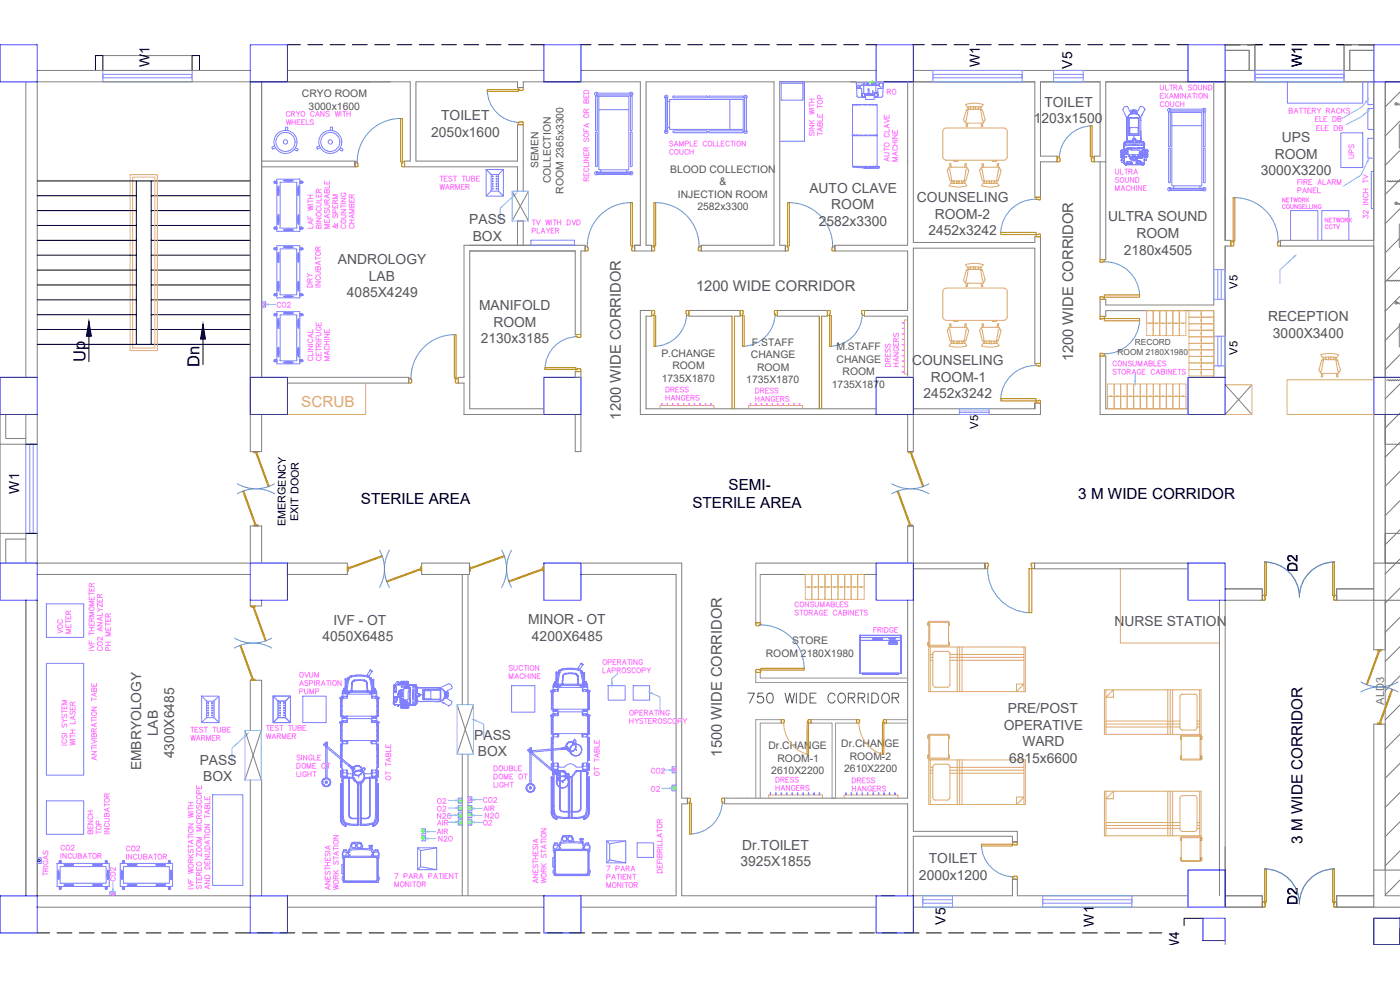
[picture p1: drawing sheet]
<svg xmlns="http://www.w3.org/2000/svg" width="841mm" height="594mm" viewBox="0 0 841 594" stroke-linecap="round" stroke-linejoin="round" font-family="sans-serif">
<defs><g id="words">
<text font-size="10.1" fill="#545454" x="448" y="424">750 WIDE CORRIDOR</text>
<g font-size="10">
<text x="51" y="217" transform="rotate(-90 51 217)">Up</text>
<text x="120" y="221" transform="rotate(-90 120 221)">Dn</text>
</g>
<text font-size="9.2" fill="#dda56e" x="181" y="244">SCRUB</text>
<g font-size="9.2">
<text x="438" y="294">SEMI-</text>
<text x="648" y="300">3 M WIDE CORRIDOR</text>
<text x="217" y="303">STERILE AREA</text>
<text x="416" y="305">STERILE AREA</text>
<text x="782" y="507" transform="rotate(-90 782 507)">3 M WIDE CORRIDOR</text>
</g>
<g font-size="8.8" fill="#545454">
<text x="418" y="175">1200 WIDE CORRIDOR</text>
<text x="645" y="217" transform="rotate(-90 645 217)">1200 WIDE CORRIDOR</text>
<text x="373" y="252" transform="rotate(-90 373 252)">1200 WIDE CORRIDOR</text>
<text x="434" y="454" transform="rotate(-90 434 454)">1500 WIDE CORRIDOR</text>
</g>
<g font-size="8.3">
<text x="90" y="40" transform="rotate(-90 90 40)">W1</text>
<text x="589" y="40" transform="rotate(-90 589 40)">W1</text>
<text x="644" y="41" transform="rotate(-90 644 41)">V5</text>
<text x="782" y="40" transform="rotate(-90 782 40)">W1</text>
<text x="11" y="296" transform="rotate(-90 11 296)">W1</text>
<text x="779" y="344" transform="rotate(-90 779 344)">D2</text>
<text x="779" y="544" transform="rotate(-90 779 544)">D2</text>
<text x="568" y="555" transform="rotate(-90 568 555)">V5</text>
<text x="657" y="557" transform="rotate(-90 657 557)">W1</text>
<text x="708" y="572" transform="rotate(-90 708 572)">W4</text>
</g>
<g font-size="8.3" fill="#545454">
<text x="627" y="64">TOILET</text>
<text x="265" y="72">TOILET</text>
<text x="621" y="74">1203x1500</text>
<text x="259" y="82">2050x1600</text>
<text x="770" y="85">UPS</text>
<text x="766" y="95">ROOM</text>
<text x="757" y="105">3000X3200</text>
<text x="486" y="116">AUTO CLAVE</text>
<text x="499" y="126">ROOM</text>
<text x="551" y="121">COUNSELING</text>
<text x="562" y="131">ROOM-2</text>
<text x="282" y="135">PASS</text>
<text x="492" y="136">2582x3300</text>
<text x="666" y="133">ULTRA SOUND</text>
<text x="558" y="141">2452x3242</text>
<text x="683" y="143">ROOM</text>
<text x="284" y="145">BOX</text>
<text x="675" y="153">2180x4505</text>
<text x="203" y="159">ANDROLOGY</text>
<text x="222" y="169">LAB</text>
<text x="208" y="179">4085X4249</text>
<text x="288" y="186">MANIFOLD</text>
<text x="296" y="196">ROOM</text>
<text x="762" y="193">RECEPTION</text>
<text x="765" y="203">3000X3400</text>
<text x="289" y="206">2130x3185</text>
<text x="548" y="219">COUNSELING</text>
<text x="559" y="229">ROOM-1</text>
<text x="555" y="239">2452x3242</text>
<text x="200" y="375">IVF - OT</text>
<text x="317" y="375">MINOR - OT</text>
<text x="669" y="376">NURSE STATION</text>
<text x="194" y="385">4050X6485</text>
<text x="320" y="385">4200X6485</text>
<text x="605" y="428">PRE/POST</text>
<text x="95" y="442" transform="rotate(-90 95 442)">LAB</text>
<text x="603" y="438">OPERATIVE</text>
<text x="285" y="444">PASS</text>
<text x="614" y="448">WARD</text>
<text x="105" y="456" transform="rotate(-90 105 456)">4300X6485</text>
<text x="287" y="454">BOX</text>
<text x="120" y="459">PASS</text>
<text x="606" y="458">6815x6600</text>
<text x="85" y="463" transform="rotate(-90 85 463)">EMBRYOLOGY</text>
<text x="122" y="469">BOX</text>
<text x="446" y="510">Dr.TOILET</text>
<text x="445" y="520">3925X1855</text>
<text x="558" y="519">TOILET</text>
<text x="552" y="528">2000x1200</text>
</g>
<g font-size="6.7">
<text x="743" y="173" transform="rotate(-90 743 173)">V5</text>
<text x="743" y="213" transform="rotate(-90 743 213)">V5</text>
<text x="588" y="258" transform="rotate(-90 588 258)">V5</text>
</g>
<text font-size="6.7" fill="#767676" x="832" y="423" transform="rotate(-90 832 423)">ALD3</text>
<g font-size="6.6" fill="#ff7fff">
<text x="790" y="80">ELE DB</text>
<text x="815" y="96" transform="rotate(-90 815 96)">UPS</text>
<text x="165" y="186">CO2</text>
<text x="59" y="458" transform="rotate(-90 59 458)">ANTIVIBRATION TABE</text>
<text x="236" y="470" transform="rotate(-90 236 470)">OT TABLE</text>
<text x="262" y="484">O2</text>
<text x="290" y="483">CO2</text>
<text x="262" y="489">O2</text>
<text x="262" y="497">AIR</text>
<text x="263" y="507">N2O</text>
<text x="71" y="530" transform="rotate(-90 71 530)">CO2</text>
</g>
<g font-size="6.4">
<text x="171" y="316" transform="rotate(-89 171 316)">EMERGENCY</text>
<text x="179" y="313" transform="rotate(-89 179 313)">EXIT DOOR</text>
</g>
<g font-size="6.2" fill="#545454">
<text x="181" y="59">CRYO ROOM</text>
<text x="185" y="66">3000x1600</text>
<text x="323" y="101" transform="rotate(-90 323 101)">SEMEN</text>
<text x="403" y="104">BLOOD COLLECTION</text>
<text x="331" y="110" transform="rotate(-90 331 110)">COLLECTION</text>
<text x="432" y="111">&amp;</text>
<text x="339" y="116" transform="rotate(-90 339 116)">ROOM 2365x3300</text>
<text x="407" y="119">INJECTION ROOM</text>
<text x="419" y="126">2582x3300</text>
<text x="452" y="208">F.STAFF</text>
<text x="397" y="214">P.CHANGE</text>
<text x="451" y="215">CHANGE</text>
<text x="502" y="210">M.STAFF</text>
<text x="404" y="222">ROOM</text>
<text x="503" y="218">CHANGE</text>
<text x="455" y="223">ROOM</text>
<text x="506" y="226">ROOM</text>
<text x="397" y="229">1735X1870</text>
<text x="448" y="230">1735X1870</text>
<text x="500" y="233">1735X1870</text>
<text x="476" y="387">STORE</text>
<text x="460" y="394">ROOM 2180X1980</text>
<text x="505" y="449">Dr.CHANGE</text>
<text x="462" y="450">Dr.CHANGE</text>
<text x="467" y="458">ROOM-1</text>
<text x="510" y="456">ROOM-2</text>
<text x="463" y="465">2610X2200</text>
<text x="507" y="464">2610X2200</text>
</g>
<g font-size="6.2" fill="#ff7fff">
<text x="532" y="58">RO</text>
<text x="774" y="69">BATTERY RACKS</text>
<text x="789" y="74">ELE DB</text>
<text x="355" y="110" transform="rotate(-90 355 110)">RECLINER SOFA OR BED</text>
<text x="823" y="132" transform="rotate(-90 823 132)">32 INCH TV</text>
<text x="524" y="381">FRIDGE</text>
<text x="361" y="467" transform="rotate(-90 361 467)">OT TABLE</text>
<text x="390" y="477">O2</text>
<text x="290" y="488">AIR</text>
<text x="290" y="497">O2</text>
<text x="291" y="492">N2O</text>
<text x="262" y="502">AIR</text>
<text x="30" y="527" transform="rotate(-90 30 527)">TRIGAS</text>
<text x="399" y="526" transform="rotate(-90 399 526)">DEFIBRILLATOR</text>
</g>
<g font-size="6.2" fill="#7fbfff">
<text x="390" y="466">CO2</text>
<text x="262" y="493">N2O</text>
</g>
<g font-size="5" fill="#545454">
<text x="682" y="207">RECORD</text>
<text x="671" y="213">ROOM 2180X1980</text>
</g>
</g></defs>
<!-- layer: WALL -->
<g fill="none" stroke="#808080" stroke-width=".6">
<path d="M736 30h14v12M736 27h18v15M825 30h-14v12M825 27h-18v15M16 49v178M22 42h128M173 42h154M235 49h-85v222h7v-22M349 42h177M545 49v98h-43v4h43v35h-26v4h26v37M549 49v97h73v-4h3v76h-3v-69h-73v78M549 42h165"/>
<path d="M664 49h161v178v-79h-56v-4h56v-95h-89M664 49h50M664 49v107h-3v-59M729 49v134h-65v-3h-3v10h3v-3h65v40M736 49v95v-95M736 42h89M832 49v178M841 49h-9v489h9M157 97h56v3h-56M545 97h.1M664 97h-7v-3h4v-45h-36v45h10v3h-10v21h-3v-69h-154v98h4v4h-51v-4h44v-98h-77v98h3v4h-10v-4h4v-98h-71v4h-3v-4h-61v48h61v-22h3v40M311 115v-15h-68v-3h3v-48h-89v178"/>
<path d="M311 147v-14h3v14M736 144h3v4h-3v79M440 190h-26v-4h31v4h-4M492 190h-25v-4h30v4h-3M22 227v-178h128v178M173 227h73v3h-73M346 223h3v4h-3zM0 249v18h16v-18M3 249v14h13M22 249v18M154 249h7M327 246h-45v-95h64v50h3v-50h3v-4h-73v80h-4v3h4v19h70v22h-3v-22"/>
<path d="M526 246h-138v-56h4v-4h-7v63h141M549 246h73M622 246v-4v4M622 242h3v7h-76v22h-4v-22M714 246h-50v-32h-3v35h53M825 249v89M832 249v89M0 267v53M0 338v-18h16v18M16 324h-13v14M22 320v18h128v-22h7v22M173 338h36v7h-36z"/>
<path d="M253 338h29v7h-29zM349 338h61v141h3v4h-3v55h116M454 338h72M545 338v-22h4v22h43v4h-43M714 338h-93v4h93M22 345h128M278 345v78M281 345v78M349 345h57v193h-57M457 345h69M736 354h22v7h-22v184h22v-7h-22M825 354h-22v7h22v29h7v-29"/>
<path d="M16 361v177M22 361v177h128v-69M150 361v3h7v-3M545 361v118h-110v4h110v55M549 361v138h62v7h-3v-4h-59v36h59v-10h3v10h103M733 361v177M150 439v-30h7v30M278 453v85M281 453v85M157 469v69M173 538h154M530 538h7"/>
<path d="M825 523v-88h7v88M825 538h-22v7h22M22 545h128M173 545h154M349 545h177M549 545h165M841 558h.1M736 565v2"/>
</g>
<!-- layer: D.F -->
<g fill="none" stroke="#767676" stroke-width=".6">
<path d="M841 55l-9 9M841 73l-9 9M841 90l-9 9M841 109h-1h-1h-1h-1h-1h-1h-1h-1M841 108l-9 9M841 125l-9 9M841 143l-9 9M841 168l-1 1v-1l-1 1-1-1-1 1v-1l-1 1-1-1v1l-1-1-1 1M841 160l-9 9M841 178l-9 9M841 196l-9 8M841 213l-9 9"/>
<path d="M841 228l-1 1v-1l-1 1-1-1-1 1v-1l-1 1-1-1v1l-1-1h-1M841 231l-9 9M841 249h-9v18h9M841 248l-9 9M841 266l-9 9M841 283l-9 9M841 301l-9 9M841 318l-9 9M841 320h-9v18h9h-16v23h16M841 336l-9 9M841 353l-9 9M841 371l-9 9"/>
<path d="M841 388l-9 9M841 406l-9 9M841 423l-9 9M841 441l-9 9M841 459l-9 8M841 476l-9 9M841 494l-9 9M841 511l-9 9M841 523h-16v22h16M841 529l-9 9M825 552h16v15h-16z"/>
</g>
<!-- layer: DOOR -->
<g fill="none" stroke="#b88a00" stroke-width=".6">
<path d="M293 54h18v1h-18zM314 54h-2h-1v-1h3v1M241 71h1v26h-1zM311 74l3-1v2h-3zM314 73h.1M655 76h1v18h-1zM215 100h.1M215 100v-3h-2v3h2M637 97h-1M637 97h.1M637 97l-1-3h-1v3h1M656 97v-3h1v3h-1"/>
<path d="M656 97h.1M242 100l-1-2h1v-1h1v3h-1M622 118h3v2h-3zM741 119h1v26h-1zM379 122h1v26h-1zM393 122h1v26h-1zM473 122h1v26h-1zM601 140h21v1h-21zM352 148h1v1v2h-1zM353 150h.1M380 150h.1M380 148h1v3h-1z"/>
<path d="M391 148h2v1v2h-2zM420 148h1v3l-2-1zM473 151l1-1-1-2h-1v3h1M500 150h.1M500 148h2v3h-2zM622 141h3v1h-3zM661 158l2-1v-1h-2v2M741 147v1M741 147h.1M741 147v-2h-2v3h2M767 147l1-2h1v3h-1M767 147h.1"/>
<path d="M767 147l1 1M661 178v2h2v-2h-2M663 177h22v1h-22zM393 189h1v19h-1zM393 187l-1-1v3h1v-2M412 187l2-1v3h-1l-1-2M446 189h1v19h-1zM446 187l-1-1v3h1v-2M446 187h.1M465 187h.1M465 187l2-1v3h-1l-1-2M498 189h1v19h-1z"/>
<path d="M499 187l-2-1v3h1l1-2M499 187h.1M518 187h.1M518 187l1-1v3h-1v-2M661 192v-2h2v1l-2 1M663 191h22v2h-22zM273 201h1v26h-1zM348 203l1-2h-3v1l3 1M622 218h3v2h-3zM661 212v2h2v-1l-2-1M247 230v-3h-1v3h1M274 230h.1"/>
<path d="M274 227h1v3h-1zM327 221h19v1h-19zM349 222h-3v1h3l-1-1M601 239h21v2h-21zM625 240v2h-3v-1h3M153 271h2v1h-2zM155 276l5 12M156 276h-1M546 271h2v1h-2zM549 276l4 12M549 276h-1M146 295l8 20h-1l-7-20"/>
<path d="M148 299l4 12M148 299h-1M160 288h.1M162 292l-8-20 7 20M540 295l7 20h-1l-7-20M541 299l4 12M541 299h-1M553 288h.1M555 292l-8-20 7 20M152 311h.1M153 315h2v1h-2zM546 311h-1"/>
<path d="M546 315h2v1h-2zM213 340h.1M225 335l1 1M226 336l-13 4M230 334l-21 7v1l21-8M287 340h.1M299 335v1M299 336l-12 4M303 334l-21 7 1 1 20-8M593 338l1 1M593 338h-1v4h1l1-3M593 338h.1"/>
<path d="M594 339h.1M619 339h.1M620 338l-1 1M620 338h1v4h-1l-1-3M620 338h.1M760 338h1v20h-1zM801 338h1v20h-1zM209 340v3zM232 349l21-7-21 8M236 348h1M249 343v1M249 343l-13 5"/>
<path d="M253 340v3zM282 340h1v3h-1zM306 349l20-7-20 8M310 348h.1M322 343v1M322 343l-12 5M326 340h1v3h-1zM618 342h2v26h-2zM758 358h2v1v2h-2zM802 358h1v3l-2-1zM151 364h2v1h-2zM154 369l4 12"/>
<path d="M154 369h-1M454 374h3v1l-3 1zM454 376h.1M760 360h.1M801 360h.1M145 388l7 20-8-20M146 392l4 12M146 392h.1M158 381h.1M160 385l-7-21-1 1 7 20M827 395h.1M827 395l-4 12"/>
<path d="M827 390h3v1h-3zM151 404h-1M151 408h2v1h-2zM454 402h2l1 1v1h-3v-1M457 401h26v2h-26zM821 411l7-20h1l-8 20M822 407h1M835 418h.1M835 418l-5 12M836 414l-7 20 8-20M471 433l-2-1v2h2v-1M485 434h1v19h-1z"/>
<path d="M486 432l-1 1M486 432h1v2h-1l-1-1M516 433l-1-1v2h1v-1M530 434h1v19h-1zM531 433l1-1v2h-1v-1M827 434h3v1h-3zM830 430h1M414 480h1M414 480l-1-1v3h1l1-2M434 480l1-1v3h-1v-2M414 482h1v19h-1zM590 507h18v1h-18z"/>
<path d="M611 507v-1h-3v1l3 1M611 508h.1M608 527l3-1v2h-3zM611 526h.1M760 522h1v20h-1zM801 522h1v20h-1zM758 542h2v1v2h-2zM760 544h.1M801 544h.1M802 542h1v3l-2-1z"/>
</g>
<g fill="none" stroke="#5ca1b8" stroke-width=".6">
<path d="M293 54a20 20 0 0 0 19 20M241 71a26 26 0 0 0-26 27M656 76a20 20 0 0 0-20 19M622 120a21 21 0 0 0-21 20M742 119a26 26 0 0 1 26 27M379 122a26 26 0 0 0-26 27M394 122a26 26 0 0 1 26 27M474 122a26 26 0 0 1 26 27M663 157a21 21 0 0 1 22 20M412 188a20 20 0 0 1-19 20M466 188a20 20 0 0 1-20 20M518 188a20 20 0 0 1-20 20"/>
<path d="M685 193a21 21 0 0 1-22 20M273 201a26 26 0 0 0-26 27M347 202a20 20 0 0 0-20 20M622 220a21 21 0 0 0-21 19M143 291a22 22 0 0 0 22 0M143 297a22 22 0 0 1 22 0M536 291a22 22 0 0 0 22 0M536 297a22 22 0 0 1 22 0M228 331a22 22 0 0 1 0 22M234 331a22 22 0 0 0 0 22M301 331a22 22 0 0 1 0 22M307 331a22 22 0 0 0 0 22"/>
<path d="M760 338a21 21 0 0 1 21 21 21 21 0 0 1 21-21M593 342a26 26 0 0 0 25 26M456 375a26 26 0 0 1 27 26M141 383a22 22 0 0 0 22 0M141 389a22 22 0 0 1 22 0M818 416a22 22 0 0 1 22 0M818 410a22 22 0 0 0 22 0M434 481a20 20 0 0 1-20 20M590 507a20 20 0 0 0 19 20M760 522a21 21 0 0 1 21 21 21 21 0 0 1 21-21"/>
</g>
<!-- layer: Staircase -->
<path d="M736 231l16 18M752 231l-16 18" fill="none" stroke="#808080" stroke-width=".6"/>
<!-- layer: FUR -->
<path d="M736 231h16v18h-16z" fill="none" stroke="#ff9f7f" stroke-width=".6"/>
<!-- layer: Bed -->
<g fill="none" stroke="#808080" stroke-width=".6">
<path d="M839 62v1M839 62h.1M839 62l2 1M839 63h2M839 62a.8 .8 0 0 0-1 0 .8 .8 0 0 0 0 1 .8 .8 0 0 0 1 0M841 75v1v13M839 122l2 1M839 122h.1M839 122h2M839 122a.8 .8 0 0 0-1-1 1 1 0 0 0 0 2 .8 .8 0 0 0 1 0M841 134v1v14M839 182a.8 .8 0 0 0-1-1 .8 .8 0 0 0 0 1 .8 .8 0 0 0 1 0"/>
<path d="M841 182h-2l2 1M841 194v1v14"/>
</g>
<!-- layer: WIN -->
<g fill="#7fbfff" stroke="#7fbfff" stroke-width=".6">
<path d="M284 432l2 1z"/>
<path d="M147 442l2-1-1 1z"/>
<path d="M309 117l1-1-1 2z"/>
<path d="M390 416h2v1z"/>
<path d="M367 410h1v2z"/>
<path d="M68 534v2z"/>
<path d="M274 481h1h-1z"/>
<path d="M402 473l2 1h-2z"/>
<path d="M402 462l2 1h-2z"/>
<path d="M284 494h1z"/>
<path d="M284 480h1v1z"/>
<path d="M160 183h1z"/>
<path d="M682 229v1z"/>
<path d="M777 154h1l-1 1z"/>
<path d="M820 61l2-1-1 1z"/>
<path d="M821 67l2-1-1 1z"/>
<path d="M822 96v1h-1z"/>
<path d="M274 494h1h-1z"/>
<path d="M274 489l1 1h-1z"/>
<path d="M274 485h1l-1 1z"/>
<path d="M256 500l1-1v1z"/>
<path d="M256 504l1-1v1z"/>
<path d="M284 486l1-1v1z"/>
<path d="M284 490h1z"/>
</g>
<g fill="none" stroke="#7fbfff" stroke-width=".6">
<path d="M821 61l-3 3-12 7M821 67l-3 3-9 5M821 97l-4 8-10 7M308 115h9v18h-9zM309 117l-8 8v7M777 155l-8 7v8M161 183h5M682 224v5M371 405l-3 3v2M392 417l4 2 1 8M147 439h10v30h-10zM275 423h9v30h-9z"/>
<path d="M286 433l5 2v8M148 442l-9 7v9M402 474h-4M257 500h5M269 481h5M269 485h5M285 494h5M285 480h5M285 486h5M285 490h5M257 504h5M68 530v4"/>
</g>
<path d="M308 115l9 18M317 115l-9 18M147 439l10 30M157 439l-10 30M275 423l9 30M284 423l-9 30" fill="none" stroke="#808080" stroke-width=".6"/>
<!-- layer: furniture -->
<g fill="none" stroke="#dda56e" stroke-width=".6">
<path d="M568 77l-1 1-1 1v15M568 77h36l1 2v15M580 73v1h10l1-1M580 63l5-1 6 1-1 1h-9zM581 74l-1 2h1v-2M581 66h1l-1 6-1 1-1-1zM581 66h9M581 64l1 2M582 64v2M583 64v2M585 64v2M586 64v2"/>
<path d="M588 64l-1 2M588 64v2M589 66h1l2 6-1 1-1-1zM589 64v2M589 74l1 2v-2M566 94l1 2h1M573 96v1h2v-1M596 96v1h3v-1M605 94l-1 2h-1h-35M569 103l1-2 1 1 1 6h-1l-2-5M571 100l-1-2h1v2M571 108h9"/>
<path d="M571 110h9l1 2h-6h-5zM572 109l-1 1M572 109v1M573 109v1M575 109v1M576 109v1M578 109v1M579 109v1M579 100l1-2h1l-1 2M581 102h1v1l-2 5h-1zM581 101v-1h-11v1M589 102h1l1 6h-1l-1-5z"/>
<path d="M590 100v-2h1v2M590 108h9M591 110h8l1 2h-5h-5zM591 109v1M593 109l-1 1M593 109v1M594 109v1M595 109v1M596 109v1M597 109v1M597 109l1 1M598 109l1 1"/>
<path d="M599 109v1M599 100v-2h1v2M600 101v-1h-10l-1 1M601 101h-1M601 103v-2l-1 1-1 6h1l1-5M580 159l5-1 6 1-1 2h-9zM568 173l-1 1-1 1v16M568 173h36l1 2v16M581 170l-1 2h1v-2M581 162h1l-1 7h-1l-1-1zM581 162h9M581 161l1 1"/>
<path d="M582 161v1M583 160v2M585 160v2M586 160v2M588 160l-1 2M588 160v2M589 162h1l2 6-1 1h-1zM589 160v2M589 170l1 2v-2M589 161v1M591 169l-1 1h-5h-5v-1M545 192h-2v33h2"/>
<path d="M566 190l1 2h1M569 199l1-1h1l1 7h-1l-2-6M571 197l-1-3h1v3M573 192v1h2v-1M579 197l1-3h1l-1 3M581 198h1v1l-2 6h-1zM581 198v-1h-11v1M589 198h1l1 7h-1l-1-6zM590 197v-3h1v3M596 192v1h3v-1M599 197v-3h1v3M600 197h-10l-1 1"/>
<path d="M601 197l-1 1M601 199v-1h-1l-1 7h1l1-6M605 190l-1 2h-1h-35M689 194h23v-7h-4v7M689 194v-7h4v7M689 194h.1M689 195h.1M689 196h.1M689 197h.1M689 198v1M689 199v1M690 194h1"/>
<path d="M693 194v-7h4v7M693 194h.1M693 195h.1M693 196h.1M693 197h.1M693 198v1M693 199v1M693 200v1M694 194h1M697 195h.1M697 196h.1M697 197h.1"/>
<path d="M697 198h.1M697 199h.1M697 200h.1M697 198v1M697 199v1M698 194h1M701 194v-7h-4v7M701 194v-7h4v7M701 194h.1M701 195h.1M701 196h.1M701 197h.1"/>
<path d="M701 198v1M701 199v1M701 200v1M702 194h1M705 194v-7h3v7M705 194h.1M705 195h.1M705 196h.1M705 197h.1M705 198v1M705 199v1M705 200v1"/>
<path d="M706 194h1M708 194h.1M708 195h.1M708 196h.1M708 197h.1M708 198v1M708 199v1M708 200v1M710 194h1M712 195h.1M712 196h.1M712 197h.1"/>
<path d="M712 198h.1M712 199h.1M712 200h.1M714 190v1h1M714 194h1M714 198h1M714 188h.1M714 189h.1M714 192h.1M714 193h.1M714 196h.1M714 197h.1"/>
<path d="M714 200h.1M715 187h-1M715 191h-1M715 194l-1 1M715 198l-1 1M715 187h1M715 191h1M715 194h1M715 198h1M716 187h1M716 191h1M716 194h1"/>
<path d="M716 198h1M717 187h1M717 191h1M717 194h1M717 198h1M718 187h1M718 191h1M718 194h1M718 198h1M719 187h1M719 191h1M719 194h1"/>
<path d="M719 198h1M720 187h1M720 191h1M720 194h1M720 198h1M721 187h1M721 191h1M721 194h1M721 198h1M722 187h7v4h-7M722 188v1M722 191h7v3h-7"/>
<path d="M722 192v1M722 194h7v4h-7M722 196v1M722 198h7v4h-7M722 200v1M722 187v39h7v-4h-7M571 205h9M571 206h9l1 2-6 1-5-1zM572 205l-1 1M572 205v1M573 205v1M575 205v1"/>
<path d="M576 205v1M578 205v1M579 205v1M590 205h9M591 206h8l1 2-5 1-5-1zM591 205v1M593 205l-1 1M593 205v1M594 205v1M595 205v1M596 205v1M597 205v1"/>
<path d="M597 205l1 1M598 205l1 1M599 205v1M689 201v1M689 200v1M690 202h1M691 202h1M693 201v1M693 201v1h-1M694 202h.1M695 202h.1M697 201v1h-1"/>
<path d="M697 201v1M697 200v1M698 202h.1M699 202h.1M701 201v1h-1M701 201v1M702 202h.1M703 202h.1M705 201v1h-1M705 201v1M706 202h.1M707 202h.1"/>
<path d="M708 201v1M708 201l1 1M710 202h.1M711 202h.1M712 201v1M714 202h1M714 206h1M714 210h1M714 213v1h1M714 217v1h1M714 201h.1M714 204h.1"/>
<path d="M714 205h.1M714 207v1M714 208v1M714 211v1M714 212v1M714 215v1M714 216v1M714 219v1M715 202l-1 1M715 206l-1 1M715 210l-1 1M715 214l-1 1"/>
<path d="M715 218l-1 1M715 202h1M715 206h1M715 210h1M715 214h1M715 218h1M716 202h1M716 206h1M716 210h1M716 214h1M716 218h1M717 202h1"/>
<path d="M717 206h1M717 210h1M717 214h1M717 218h1M718 202h1M718 206h1M718 210h1M718 214h1M718 218h1M719 202h1M719 206h1M719 210h1"/>
<path d="M719 214h1M719 218h1M720 202h1M720 206h1M720 210h1M720 214h1M720 218h1M721 202h1M721 206h1M721 210h1M721 214h1M721 218h1"/>
<path d="M722 202h7v4h-7M722 204v1M722 206h7v4h-7M722 208v1M722 210h7v4h-7M722 212v1M722 214h7v4h-7M722 216v1M722 218h7v4h-7M722 219v2M794 216h1l-1 7h-1l-1-1zM794 216h9"/>
<path d="M795 215v1M796 215v1M796 215l1 1M798 214v2M799 214v2M800 214v2M801 215v1M802 216h2l1 6v1h-1zM802 215v1M803 215l-1 1M804 213l-5-1-6 1 1 2h2M804 213l-1 2h-7"/>
<path d="M220 230v19h-47M665 232h.1M665 233h.1M665 234h.1M665 235h.1M665 236v1M665 237v1M666 231h-1M667 231h.1M667 238h1M668 231h.1M669 231h.1"/>
<path d="M669 238v8h-4v-8h47M669 238v8h4v-8M669 232h.1M669 233h.1M669 234h.1M669 235h.1M669 236v1M669 237v1M669 238h.1M670 231h-1M670 231h1M671 238h1"/>
<path d="M672 231h.1M673 231h.1M673 238v8h4v-8M673 232h.1M673 233h.1M673 234h.1M673 235h.1M673 236v1M673 237v1M673 238h.1M674 231h-1M674 231h1"/>
<path d="M675 238h1M675 231h1M676 231h1M677 238v8h4v-8M677 232h.1M677 233h.1M677 234h.1M677 235h.1M677 236v1M677 237v1M677 238h.1M678 231h-1"/>
<path d="M678 231h1M679 238h1M679 231h1M680 231h1M681 238v8h4v-8M681 232h.1M681 233h.1M681 234h.1M681 235h.1M681 236v1M681 237v1M681 238h.1"/>
<path d="M682 231h-1M682 231h1M682 238h2M683 231h1M684 231h1M685 238v8h4v-8M685 232h.1M685 233h.1M685 234h.1M685 235h.1M685 236v1M685 237v1"/>
<path d="M685 238h.1M686 231h-1M686 231h1M686 238h1M687 231h1M688 231h1M689 238v8h4v-8M689 232h.1M689 233h.1M689 234h.1M689 235h.1M689 236v1"/>
<path d="M689 237v1M689 238h.1M690 231h-1M690 231h1M690 238h1M691 231h1M692 231h1M693 238v8h4v-8M693 232h.1M693 233h.1M693 234h.1M693 235h.1"/>
<path d="M693 236v1M693 237v1M693 238h.1M693 231h.1M694 231h1M694 238h1M695 231h1M696 231h1M697 238v8h4v-8M697 232h.1M697 233h.1M697 234h.1"/>
<path d="M697 235h.1M697 236v1M697 237v1M697 238h.1M697 231h.1M698 231h.1M698 238h1M699 231h1M700 231h1M701 238v8h4v-8M701 232h.1M701 233h.1"/>
<path d="M701 234h.1M701 235h.1M701 236v1M701 237v1M701 238h.1M701 231h.1M702 231h.1M702 238h1M703 231h.1M704 231h1M705 238v8h4v-8M705 232h.1"/>
<path d="M705 233h.1M705 234h.1M705 235h.1M705 236v1M705 237v1M705 238h.1M705 231h.1M706 231h.1M706 238h1M707 231h.1M708 231h1M709 238v8h3v-8"/>
<path d="M709 232h.1M709 233h.1M709 234h.1M709 235h.1M709 236v1M709 237v1M709 238h.1M709 231h.1M710 231h.1M710 238h1M711 231h.1M712 231h.1"/>
<path d="M712 232h.1M712 233h.1M712 234h.1M712 235h.1M712 236h.1M712 237h.1M712 238h.1M714 221v1h1M714 225v1h1M714 220v1M714 223v1M714 224v1"/>
<path d="M715 222l-1 1M715 222h1M715 226h1M716 222h1M716 226h1M717 222h1M717 226h1M718 222h1M719 226h.1M719 222h1M720 226h.1M720 222h1"/>
<path d="M721 226h.1M721 222h1M722 223v1M793 223l1 1h10v-1M794 224v2l1-2M803 224v2h1v-2M825 228h-52v21h52M397 246v-2h32v2M450 246v-2h32v2M484 353h35v-8h-4v8M484 353v-8h4v8M484 360h.1"/>
<path d="M484 353h.1M484 353v1M484 354v1M484 355v1M484 356v1M484 358h.1M484 359h.1M485 353h1M488 353v-8h4v8M488 360h.1M488 359v1h-1M488 353h.1"/>
<path d="M488 353v1M488 354v1M488 355v1M488 356v1M488 357v1M488 358v1M489 353h1M492 359v1h-1M492 353v-8h4v8M492 360h.1M492 353h.1M492 353v1"/>
<path d="M492 354v1M492 355v1M492 356v1M492 357v1M492 358v1M493 353h1M496 353v-8h3v8M496 360h.1M496 359v1h-1M496 353h.1M496 353v1M496 354v1"/>
<path d="M496 355v1M496 356v1M496 357v1M496 358v1M497 353h1M499 353v-8h4v8M499 360h1M499 359v1M499 353h.1M499 353v1M499 354v1M499 355v1"/>
<path d="M499 356v1M499 357v1M499 358v1M501 353h1M503 359v1M503 353v1M503 354v1M503 355v1M503 356v1M503 357v1M503 358v1M503 353v-8h4v8"/>
<path d="M503 360h1M503 353h.1M505 353h1M507 359v1M507 353v-8h4v8M507 360h1M507 353h.1M507 353v1M507 354v1M507 355v1M507 356v1M507 357v1"/>
<path d="M507 358v1M509 353h1M511 359v1M511 353v-8h4v8M511 360h1M511 353h.1M511 353v1M511 354v1M511 355v1M511 356v1M511 357v1M511 358v1"/>
<path d="M513 353h1M515 359v1M515 360h1M515 353h.1M515 353v1M515 354v1M515 355v1M515 356v1M515 357v1M515 358v1M517 353h1M519 359v1h-1"/>
<path d="M519 353v1M519 354v1M519 355v1M519 356v1M519 357v1M519 358v1M673 342v44h60M485 360h1M486 360h1M489 360h.1M490 360h.1M493 360h.1"/>
<path d="M494 360h.1M497 360h.1M498 360h.1M501 360h.1M502 360h.1M505 360h.1M506 360h.1M509 360h.1M510 360h.1M512 360h1M514 360h.1M516 360h1"/>
<path d="M517 360h1M558 374v2M558 374h.1M558 376h.1M558 373h12v15h-12zM570 376h.1M570 374v2M570 374h-11v14h11M558 386v2M558 388h.1M558 386h.1M558 389h58v26h-58z"/>
<path d="M559 389v26M559 393h1M559 395h1M559 397h1M561 392l1-1h7l2 1v19l-1 2h-8l-2-1zM570 386h.1M570 386v2M571 393h44M571 395h44M571 397h44M575 389v26M576 389v26"/>
<path d="M578 389v26M615 389v26M611 411h4l-4 4zM663 414h59v27h-59zM664 419l5-5v5zM664 414v27M701 414v27M703 414v27M704 414v27M709 417h9l1 1v19l-1 1-8 1-1-1v-20zM721 414v27M471 434a20 20 0 0 0 14 19"/>
<path d="M516 434a20 20 0 0 0 14 19M664 437h45M664 435h45M664 433h45M719 437h2M719 435h2M719 433h2M558 454v1M558 442v1M558 455h.1M558 442h.1M558 454h.1"/>
<path d="M558 443h.1M558 441h12v15h-12zM558 456h58v27h-58zM559 456v27M561 459h8l2 1v19l-1 2h-8l-2-1v-19zM570 454h.1M570 443h.1M570 454v1M570 442v1M570 442h-11v13h11M575 456v27M576 456v27"/>
<path d="M578 456v27M615 456v27M709 442v2M709 454v2M709 442h12v14h-12M709 444h1M709 454h1M710 442h12v15h-12zM722 442h.1M722 456h.1M722 444h.1M722 454h.1"/>
<path d="M722 454v2M722 442v2M462 479v-2h32v2M507 479v-2h32v2M559 461h1M559 463h1M559 464h1M571 461h44M571 463h44M571 464h44M611 479h4l-4 4zM663 475h59v27h-59z"/>
<path d="M664 480l5-5v5zM664 475v27M701 475v27M703 475v27M704 475v27M709 478h9l1 1v19l-1 1h-8l-1-1v-19zM721 475v27M664 498h45M664 496h45M664 494h45M719 498h2M719 496h2"/>
<path d="M719 494h2M709 503v2M709 515v2M709 503h12v14h-11M709 503l1 2M709 517h1M709 515h1M710 503h12v14h-12zM722 503h.1M722 517h.1M722 515h.1M722 515v2"/>
<path d="M722 503v2"/>
</g>
<g fill="none" stroke="#808080" stroke-width=".6">
<path d="M558 374h.1M558 375h.1M558 376h.1M570 374h.1M570 375h.1M570 376h.1M558 388h.1M558 386h.1M558 387h.1M570 386h.1M570 388h.1M570 387h.1"/>
<path d="M558 442h.1M558 443h.1M558 455h.1M558 454h.1M570 443h.1M570 442h.1M570 455h.1M570 454h.1M709 444h1M709 443h1M709 442h1M709 456h1"/>
<path d="M709 455h1M709 454h1M710 442h.1M710 454h.1M722 442h.1M722 454h.1M722 444h.1M722 443h.1M722 456h.1M722 455h.1M709 503h1M709 505h1"/>
<path d="M709 504h1M709 517h1M709 516h1M709 515h1M710 505h.1M710 515h.1M722 505h.1M722 515h.1M722 503h.1M722 504h.1M722 517h.1M722 516h.1"/>
</g>
<!-- layer: WALL -->
<g fill="#808080" stroke="#808080" stroke-width=".6">
<circle cx="736" cy="119" r=".1"/>
<circle cx="173" cy="345" r=".1"/>
<circle cx="173" cy="338" r=".1"/>
<circle cx="349" cy="345" r=".1"/>
</g>
<!-- layer: Chajja -->
<g fill="none" stroke="#000" stroke-width=".6">
<path d="M173 27h7M185 27h9M198 27h9M212 27h9M225 27h9M238 27h9M252 27h9M265 27h9M279 27h9M292 27h9M305 27h9M319 27h8"/>
<path d="M349 27h6M360 27h8M373 27h9M386 27h9M400 27h9M413 27h9M426 27h9M440 27h9M453 27h9M467 27h9M480 27h9M493 27h9"/>
<path d="M507 27h9M520 27h6M549 27h6M560 27h9M573 27h9M587 27h8M600 27h9M613 27h9M627 27h9M640 27h9M653 27h9M667 27h9"/>
<path d="M680 27h9M694 27h9M707 27h7M736 27h9M749 27h9M763 27h9M776 27h9M790 27h8M803 27h9M816 27h9M57 42v-9h5v9M115 42v-9h5v9"/>
<path d="M723 552h-12v4M22 560h8M34 560h9M48 560h9M61 560h9M74 560h9M88 560h9M101 560h9M115 560h9M128 560h9M141 560h9M155 560h9"/>
<path d="M168 560h9M182 560h9M195 560h9M208 560h9M222 560h9M235 560h9M249 560h8M262 560h9M275 560h9M289 560h9M302 560h9M315 560h9"/>
<path d="M329 560h9M342 560h9M356 560h9M369 560h9M382 560h9M396 560h9M409 560h9M423 560h9M436 560h9M449 560h9M463 560h9M476 560h9"/>
<path d="M490 560h9M503 560h9M516 560h9M530 560h9M543 560h9M557 560h8M570 560h9M583 560h9M597 560h9M610 560h9M624 560h8M637 560h9"/>
<path d="M650 560h9M664 560h9M677 560h9M690 560h8"/>
</g>
<!-- layer: Window -->
<g fill="none" stroke="#7f9fff" stroke-width=".6">
<path d="M62 45h53v2h-53zM62 42h53v7h-53zM560 42h54v7h-54zM560 45h54v2h-54zM633 42h18v7h-18zM633 45h18v2h-18zM754 45h53v2h-53zM754 42h53v7h-53zM729 162h7v18h-7zM732 162h2v18h-2zM729 202h7v18h-7zM732 202h2v18h-2z"/>
<path d="M576 246h18v3h-18zM576 248h1M576 247h1M577 248h1M577 247h1M578 248h1M578 247h1M579 248h1M579 247h1M580 248h1M580 247h1M581 248h1"/>
<path d="M581 247h1M582 248h1M582 247h1M583 248h1M583 247h1M584 248h1M584 247h1M585 248h1M585 247h1M586 248h1M586 247h1M587 248h1"/>
<path d="M587 247h1M588 248h1M588 247h1M589 248h1M589 247h1M590 248h1M590 247h1M591 248h1M591 247h1M592 248h1M592 247h1M593 248h1"/>
<path d="M593 247h1M16 267h6v53h-6zM18 267h2v53h-2zM554 538h18v7h-18zM626 538h54v7h-54zM554 540h18v3h-18zM626 540h54v3h-54z"/>
</g>
<!-- layer: Staircase -->
<path d="M53 193l2 9h-3zM122 195l1 9h-3z" fill="#000" stroke="#000" stroke-width=".6"/>
<g fill="none" stroke="#000" stroke-width=".6">
<path d="M22 118h60M22 109h60M91 118h59M91 109h59M22 135h60M22 127h60M91 135h59M91 127h59M22 153h60M22 144h60M91 153h59M91 144h59"/>
<path d="M22 171h60M22 162h60M91 171h59M91 162h59M22 198h60M22 189h60M22 180h60M91 198h59M91 189h59M91 180h59M22 207h60M53 202v15"/>
<path d="M91 207h59M122 204v15"/>
</g>
<!-- layer: D.F -->
<path d="M841 558h.1M841 552h.1" fill="none" stroke="#000" stroke-width=".6"/>
<!-- layer: Chajja -->
<path d="M62 33h53" fill="none" stroke="#808080" stroke-width=".6"/>
<!-- layer: walls -->
<path d="M16 267h6M16 320h6" fill="none" stroke="#000" stroke-width=".6"/>
<!-- layer: D.F -->
<path d="M841 558h.1M841 558v9" fill="none" stroke="#808080" stroke-width=".6"/>
<!-- layer: Railing -->
<path d="M78 105h17v106h-17zM80 106h13v103h-13z" fill="none" stroke="#ff9f7f" stroke-width=".6"/>
<!-- layer: BLOCK HACTH -->
<path d="M82 109h9v98h-9z" fill="none" stroke="#000" stroke-width=".6"/>
<!-- layer: COL -->
<g fill="none" stroke="#00f" stroke-width=".6">
<path d="M0 27h22v22h-22zM150 27h23v22h-23zM327 27h22v22h-22zM526 27h23v22h-23zM714 27h22v22h-22zM841 27h-16v22h16M0 227h22v22h-22zM150 227h23v22h-23zM327 227h22v22h-22zM526 227h23v22h-23zM714 227h22v22h-22zM841 227h-16v22h16"/>
<path d="M0 338h22v23h-22zM150 338h23v23h-23zM327 338h22v23h-22zM526 338h23v23h-23zM714 338h22v23h-22zM0 538h22v22h-22zM150 538h23v22h-23zM327 538h22v22h-22zM526 538h23v22h-23zM714 523h22v22h-22zM723 552h13v13h-13zM825 552h16v15h-16z"/>
</g>
<!-- layer: medical equipment -->
<g fill="none" stroke="#7f7fff" stroke-width=".6">
<path d="M358 58h1v20l-1 1v-1zM358 56h21v1h-20zM359 56a1 1 0 0 0-1 0 1 1 0 0 0 0 1 1 1 0 0 0 1 0M360 58h18v44h-18zM378 56a1 1 0 0 1 2 0 1 1 0 0 1 0 1 1 1 0 0 1-2 0M379 58h1v20l-1 1v-1zM400 59v-1l1 1M400 59a1 1 0 0 1-1-1 1 1 0 0 1 2 0 1 1 0 0 1 0 1M400 59v20v-20M401 59v20v-20M402 60h44v18h-44zM404 58h21v1h-20z"/>
<path d="M426 58h20h1l-1 1h-20zM438 60v18M447 59a1 1 0 0 1 0-1 1 1 0 0 1 2 0 1 1 0 0 1-1 1M447 58l1 1v20h-1zM468 49h15v36h-15M469 50h13v10h-13zM514 51l1 7h5M514 50v1l1-1M515 49l-1 1h17M515 53h3v4M518 57h.1M518 57v1"/>
<path d="M518 56v1M518 56h.1M518 57a.9 .9 0 0 0 1 1 .9 .9 0 0 0 1-1M518 57a.9 .9 0 0 1 1-1 .9 .9 0 0 1 1 1M518 58h.1M518 58h1M519 58h-1M519 58h.1M519 56l-1 1M519 51v5h2M519 50h.1M519 56l1 1"/>
<path d="M520 50h-1v1M520 57h.1M520 57l-1 1M520 57v1M520 56h.1M520 56v1M520 57h5M520 57v3h5v-3M521 50v1v-1M521 57h.1M521 51h1M521 57v-4h1v4"/>
<path d="M522 51h.1M522 57h.1M522 56h2M523 57h.1M523 51h.1M524 57h.1M524 51h.1M524 50v1v-1M525 57h.1M525 56v1M525 56h.1M525 57v1"/>
<path d="M525 57l1 1M525 57l1-1 1 1M526 50h.1M526 58h.1M526 51h.1M526 50v1M526 51v5M526 58h1M527 58h.1M527 58h-1M527 57h.1M527 57v1"/>
<path d="M527 56h.1M527 56v1M527 56h-3v-2v3h1M528 51h-11h11M528 50v1M528 51v1M530 58h-5M530 49v1M531 53h-4v5M531 51a1.2 1.2 0 0 0-2-1 1.2 1.2 0 0 0 0 2 1.2 1.2 0 0 0 2-1M531 49v2v-1M773 49v13h46v-13"/>
<path d="M825 49h-3v14h3M172 78v-2h1v2M198 78v-2h2v2M358 79l1 1v20h-1zM360 66h18M379 79l1 1v20h-1zM400 79h1M400 78a1.1 1.1 0 0 0-1 2 1 1 0 0 0 2 0 1 1 0 0 0 0-2M401 77h1M401 61h1M405 80l-1-1h1h20v1M405 80h20"/>
<path d="M426 80v-1h20v1M426 80h20M447 78a1 1 0 0 0 0 2 1 1 0 0 0 2 0 1.1 1.1 0 0 0-1-2M512 63h15v18M512 63v18M513 63h.1M514 63h.1M515 63h.1M517 63h.1M520 63h.1M523 63h.1M525 63h.1"/>
<path d="M526 63h.1M527 63h.1M527 63h-15M674 66h1M677 73v12M677 79v4M677 71v1M677 71h.1M677 64h.1M678 70l-1 1M678 69v1M678 71h6v10h-6z"/>
<path d="M679 77h5v3h-5zM679 69h-1M679 68h.1M679 67v1M679 68l-1 2M679 68v1M680 67h-1M680 67l-1 1M680 68h.1M680 68h-1M680 68h3l-1 1M680 68v1"/>
<path d="M680 67h.1M680 67h2M681 68h-1M681 67v1M681 68h1M681 68h.1M681 67h-1M682 67h1M682 67h-1M682 67h-2l-1 1M682 68h.1M682 67l1 1"/>
<path d="M682 67v1M682 68l1 1M683 68h.1M683 68v1zM683 67v1M683 69h1M684 69h.1M684 71h-6v10M684 71v10h-6M684 69l1 2M685 64h.1M685 71h.1"/>
<path d="M685 71v11M685 78v7v-2M686 69l-1 2M686 69h.1M688 66h.1M688 66l-1-2h-2l-2 3a4 4 0 0 0-4 0l-2-3h-2l-1 2 3 5v14M688 66l-2 3M702 67l1 1v20h-1zM703 66a1 1 0 0 0-1-1 1 1 0 0 0 0 2 1 1 0 0 0 1 0M704 67h18v45h-18zM704 75h18M723 66a1 1 0 0 1 1-1 1 1 0 0 1 0 2 1 1 0 0 1-1 0"/>
<path d="M723 66v1M723 66h-20v1h20M723 67l1 1v20h-1zM806 80h13v21h-13zM825 65h-3v13h3M165 88l-2 1 1 1 2-1M178 89l1 1v1l-2-1M192 88l-2 1 1 1 1-1M204 89l2 1-1 1-1-1M512 81h.1M512 81h15M512 82h15"/>
<path d="M512 100h.1M512 100h16v1h-8h8M512 82v18M513 81v1M513 100h.1M514 81v1M514 100h.1M515 81v1M515 100h.1M517 81v1M517 100h.1M520 81v1"/>
<path d="M520 100h.1M523 81v1M523 100h.1M525 81v1M525 100h.1M526 81v1M526 100h.1M527 81v1M527 100h.1M527 81h.1M527 81v19M673 93v1h1"/>
<path d="M673 93h1M673 91l2 1M673 91v2h1M673 94h.1M673 94l1 1zM673 91h.1M673 91l1 1 1-1M673 95h.1M673 95h1M674 91h-1M674 96a1.3 1.3 0 0 0 1 2M674 91h.1"/>
<path d="M674 90l-1 1M674 90v1M674 93h-1M674 93h.1M674 93v1M674 90h.1M674 94h.1M674 94v1M674 92v1M674 92h.1M674 95h.1M674 92l1 1"/>
<path d="M674 91h1M674 94h1M674 92h1M674 90l1 1M674 90h1M675 94l-1 1M675 92v1M675 93h-1M675 92l-1 1M675 92l-1 2M675 93h.1M675 91h.1"/>
<path d="M675 90v1M675 92h.1M675 90h.1M675 97h.1M675 96v1M675 96h.1M675 91v1M675 93v1M675 91v3l-1 1M675 87h1M675 87h.1M675 95h-1v1"/>
<path d="M675 86h.1M675 94v1M675 88h.1M675 94h1M675 89h12M675 89h.1M675 88v1M675 86v1M675 98h.1M675 88v4M675 95v3M675 98h1"/>
<path d="M675 89h1M675 88h1M675 86h1M676 88h.1M676 86h-1M676 87v1M676 88v10M676 88h1M676 98v1M676 86h.1M676 98h-1M676 98h.1"/>
<path d="M676 85v1M676 99h.1M676 86v1M676 86h11M676 85h.1M676 90h.1M676 91h.1M676 87h.1M676 87h11M676 99h1M676 87h2M676 92h.1"/>
<path d="M676 91l1 2zM676 94h.1M676 85l1 1M676 92h1M677 94h.1M677 94h-1M677 92h-1M677 85l10 1M677 85h.1M677 85h-1M677 92h.1M677 99h.1"/>
<path d="M677 99h9M677 85h4M677 90h.1M677 91h.1M677 98h.1M677 91v2zM677 84v1M677 85h3M677 89h.1M677 97v1M677 97h.1M677 97h2"/>
<path d="M677 98v1M677 89h1M678 89h-1M678 89h.1M678 90h6v3h-6zM678 94h.1M678 94h1M678 87h1M678 89h1M679 89h.1M679 87h.1M679 89h-1"/>
<path d="M679 94h.1M679 95h.1M679 94h-1M679 87h2M679 98v1M679 98h.1M679 98h1M679 98h-2M679 89h1M679 94v1M679 87h1M679 96h.1"/>
<path d="M679 96h1M679 99h-2M679 94h1M679 97h.1M679 99h.1M679 97l1 1M680 95h-1M680 89h.1M680 95h.1M680 94h.1M680 87h.1M680 89h-1"/>
<path d="M680 94h-1M680 96h-1M680 96h.1M680 94l-1 1M680 97h-3v2M680 97h.1M680 97v1l-1 1M680 87h1M680 89h1M680 94h1M680 94v1M681 94h-1"/>
<path d="M681 89h.1M681 96v1l1-1M681 84l-1 1M681 85h-4M681 85h.1M681 96h.1M681 87h.1M681 89h-1M681 85l1 1M681 84h.1M681 94v1M681 96h1"/>
<path d="M681 84v1M681 94h.1M681 84h1M681 83v1M681 95h.1M681 83h.1M681 83h1M681 81v2M681 83l1 1M681 87h1M682 83h.1M682 83v1"/>
<path d="M682 87h.1M682 89h.1M682 84h.1M682 96h-1v1l1-1M682 94v1M682 94h.1M682 96h-1M682 96h.1M682 95h1M682 95h.1M682 85h4M682 84v2"/>
<path d="M682 84v1M682 85v1M682 85h5M682 85h.1M682 84l3 1M682 87h1M683 97h.1M683 96h.1M683 95h-1M683 95h.1M683 87h.1M683 98v1"/>
<path d="M683 94h.1M683 94v1M683 98h.1M683 98h1M683 95v1M683 89h.1M683 97h2M683 99h.1M683 97v1M683 95h1M683 89h1M683 87h1"/>
<path d="M683 87h3M684 89h.1M684 89h-1M684 95h-1M684 95h.1M684 97h.1M684 87h.1M684 94h.1M684 98h2M684 98h.1M684 98l-1 1M684 95h1"/>
<path d="M684 89h1M684 97h1M685 89h-1M685 95h.1M685 97h.1M685 97h-1M685 89h.1M685 95h-1M685 85h-2h2M685 85h.1M685 92h2zM685 93h2z"/>
<path d="M685 94h2zM685 93h.1M685 85h1M685 82v3M685 82v2M685 98l-2 1M685 89h1M685 97l1 1M686 89h-1M686 89h.1M686 98h.1M686 91h.1"/>
<path d="M686 91h-1h2h-1M686 92h.1M686 97h-3M686 97h.1M686 93h.1M686 87h.1M686 94h.1M686 97v1M686 92h-1h1M686 92h1h-1M686 95h.1M686 98l-1 1"/>
<path d="M686 85h.1M686 85h1M686 99h.1M686 85v1M686 90h.1M686 90h1M686 89h1M687 89h.1M687 89h-1M687 99h.1M687 85v1M687 85h.1"/>
<path d="M687 99h-1M687 90h.1M687 90h-1M687 85h-5M687 86h.1M687 93h.1M687 93h-2M687 87h1M687 86v1M687 88h.1M687 98v1M687 98h.1"/>
<path d="M687 87h.1M687 95v1h1M687 87v11M687 87v1M687 88v1M687 93h1M687 91h1M687 90h1M688 87h.1M688 96h.1M688 87h-2M688 93h.1"/>
<path d="M688 93h-1M688 91h.1M688 91v2M688 93v1l1 1M688 90v1M688 90h.1M688 91v1M688 92h.1M688 92v1M688 94h.1M688 92h1M688 93h1"/>
<path d="M688 95h1M688 94h1M688 93v1M688 96h-1v2M688 93h2M688 94v1M689 93h-1M689 93h.1M689 92h-1M689 94h-1M689 92v1M689 92h.1"/>
<path d="M689 92l-1 1M689 92v2M689 94h.1M689 90h.1M689 90h-1M689 95h.1M689 93v1M689 90l-1 1M689 94v1M689 92l1 1M689 90v1M689 91h.1"/>
<path d="M689 91h1M689 91h-1M689 90v2M689 90l1 1M690 91h.1M690 93v1h-1M690 91v1h-2M702 89h1v20l-1 1v-1zM723 89h1v20l-1 1v-1zM825 83h-3v12h3M165 110h1M166 109v-1h14v2"/>
<path d="M166 109h.1M166 110v26M166 109v1M166 109h-1v1h1M166 109h-1M167 112v5M167 113v4M167 117h.1M167 112h.1M167 112v1M168 109h10v28h-10zM170 108h4l2 1h-4z"/>
<path d="M171 108v1M171 108h4M171 108h.1M175 108h.1M175 108l1 1M179 112l1 2-1 3v-2zM179 112h.1M179 112v5M179 117h.1M179 112v1M179 113v4M180 110v27"/>
<path d="M180 109h2v1h-2h2M180 109h2M180 109h1M181 110h-1M182 110h.1M292 102h10v16h-10zM292 102l3 3h4v10h-4v-10M295 115l-3 3M299 115l3 3M302 102l-3 3M359 104h-1l1 1M359 105h20h-20"/>
<path d="M359 104h20h-20M359 104a1 1 0 0 0-1-1 1 1 0 0 0 0 2 1 1 0 0 0 1 0M361 102v1M377 102v2M378 104a1.1 1.1 0 0 1 2-1 1 1 0 0 1 0 2 1 1 0 0 1-2 0M379 104v1M512 100h16l-1 1M519 101h1M519 101h.1M527 100l-6 1-9-1M703 113v1M703 114h20h-20"/>
<path d="M703 113h20h-20M703 113a1 1 0 0 0-1 0 1 1 0 0 0 0 1 1 1 0 0 0 1 0M705 112v1M721 112v1M723 113a1 1 0 0 1 1 0 1 1 0 0 1 0 1 1 1 0 0 1-1 0M723 113v1M825 103h-1v22h1M165 137l1 1M166 136l-1 1h1h-1h1M166 137v2h14v-1M166 136l-1 1M167 129v6"/>
<path d="M167 130v4M167 135h.1M167 129h.1M167 130h.1M167 134h.1M170 138h4h2h-4zM171 138h.1M171 138h4M175 138h.1M176 138h-1M179 129l1 2-1 4v-3zM179 130h.1"/>
<path d="M179 130v4M179 134h.1M180 137v1M180 137h2M180 137h2h-2M180 136l1 1M180 137h.1M181 137l-1 1M182 137h.1M165 150h1M166 149v-1h14v2M166 149h.1"/>
<path d="M166 150v26M166 149v1M166 149h-1v1h1M166 149h-1M167 152v6M167 153v4M167 158h.1M167 152h.1M167 152v1M167 157h.1M168 149h10v28h-10zM170 148h4l2 1h-4z"/>
<path d="M171 148v1M171 148h4M171 148h.1M175 148h.1M175 148l1 1M179 152l1 2-1 4v-3zM179 152h.1M179 152v5M179 157h.1M179 153v4M180 150v27M180 149h2v1h-2h2"/>
<path d="M180 149h2M180 149h1M181 150h-1M182 150h.1M319 144h26v3h-26zM775 144v-17h17v17M794 144v-17h16v17M165 177l1 1M166 176l-1 1h1h-1h1M166 176l-1 1M166 177v2h14v-1M167 169v6"/>
<path d="M167 170v4M167 175h.1M167 169h.1M167 170h.1M167 174h.1M170 178h4h2l-4 1zM171 178h.1M171 178h4M175 178h.1M176 178h-1M179 169l1 2-1 4v-3zM179 170h.1"/>
<path d="M179 170v4M179 174h.1M180 177v1M180 177h2M180 177h2h-2M180 176l1 1M180 177h.1M181 177l-1 1M182 177h.1M157 181h3v4h-3M165 189l1 1M166 188v-1h14v3"/>
<path d="M166 188v1M166 189v27M166 189h.1M166 189h-1h1M166 188l-1 1M167 191v6M167 192v4M167 192v5M167 197h.1M167 191h.1M167 192h.1M168 189h10v28h-10z"/>
<path d="M170 188h6M172 188h3M179 191l1 3-1 3v-3zM179 192h.1M179 192v5M179 197h.1M179 192v4M180 190v26M180 189h2h-2h2M180 189h2M180 188l1 1M181 189l-1 1"/>
<path d="M182 189h.1M165 217h1M166 216h-1v1h1h-1v-1h1M166 216h-1M166 216v3h14v-2M167 209v5M167 210v4M167 214h.1M167 209h.1M170 218l4-1 2 1h-4zM171 218h.1M171 218h4"/>
<path d="M175 218h.1M176 218h-1M179 209l1 2-1 3v-2zM179 209h.1M179 209v5M179 214h.1M179 210v4M180 217h.1M180 217h2M180 216h2M180 216h2v1h-2M180 216h1"/>
<path d="M180 216v1M181 217h-1M182 217h.1M28 363h22v20h-22zM28 398h22v68h-22zM349 399h.1M349 399h1zM349 399l-1 2M349 398v1M349 398h.1M349 399h1M349 398l1 1"/>
<path d="M350 399h.1M350 399l-2 3M517 382h24h-24M517 382h24v23h-24zM517 385h24M517 382h24v1h-24zM517 382h24zM517 382h24v3h-24zM517 382v3zM517 383h24v2h-24zM525 384l1 1zM525 384h1z"/>
<path d="M525 383l1 1zM525 385h1zM525 384h1v1l1-1-1 1v-1v1v-1v1v-1v1v-1v1zM525 384h1v1h-1zM525 385h1h-1M525 384v1v-1M525 384h.1M526 385l1-1zM526 384h1zM526 384h.1M526 384l1-1zM526 383v1z"/>
<path d="M526 384h-1h1M526 385v-1v1M528 384h1zM528 383l1 1zM528 384l1 1zM528 384h1v1v-1v1v-1v1zM529 384v1zM529 384v1v-1M529 385h.1M529 384h.1M529 383v1zM529 385l1-1z"/>
<path d="M529 384h1zM529 384l1-1zM529 384h1l-1 1 1-1-1 1 1-1-1 1zM529 385v-1v1M530 383l-1 1zM534 386h5v1h-5v-1h5v1h-5zM534 387v-1v1M534 386h5h-5M534 383l4 1zM534 384h4h-4M538 383h-4h4M539 386v1v-1"/>
<path d="M539 387h-5h5M541 382v3zM541 382h-24h24M541 382v23v-23M121 418h11v16h-11zM121 418l3 3h5v10h-5v-10M132 418l-3 3M164 418h10v16h-10zM164 418l3 3h5v10h-5v-10M174 418l-2 3M182 418h14v16h-14zM204 419h1z"/>
<path d="M204 419h1M205 419h.1M205 420h.1M205 419v1M205 419h-1v1h1M205 419h1M206 417h2M206 418h2M206 420h-1M206 416h2h-2M206 418v1M206 419h.1"/>
<path d="M206 419v-1v1M206 416h.1M206 415v2M206 415h.1M206 415h2v1h-2zM206 416v1M206 415h2M206 419v1M206 418h.1M206 419h2v-3h-2v14M206 415l1-1v1M206 419h1"/>
<path d="M207 414l-1 1zM207 414l-1 1M207 414h.1M207 418v1M207 414v1zM207 414v1M207 408v5M207 408l1 4zM207 412v1l1-1M207 408h1h1M207 413h.1M208 408v5"/>
<path d="M208 415v2M208 415h.1M208 416v1M208 416h.1M208 413h.1M208 409h1M208 412h.1M208 416h1M208 415v1h3M208 415h1M208 418h.1M208 415v1"/>
<path d="M208 418h-2v1M208 419h.1M208 416h3M209 416h.1M209 415v1M209 415h2M209 416h1M209 419v-2h14v2M209 419h-1v-1l1 1M209 407v1M209 408v1M209 407h.1"/>
<path d="M209 408l-1 7M209 408h.1M209 408h1M210 408a4 4 0 0 1 4-2h3a5 5 0 0 1 5 2l1 7M210 408l-1 7M210 416h.1M211 406l5-1 5 1M211 406h5h5M211 415l1-5 1-1 2-1 4 1h1l1 6M211 416h.1M211 407v-1h-1l-1 2M211 415v1"/>
<path d="M211 415h.1M211 410v5M211 410h.1M211 410h1M212 410h.1M212 410l-1 5M212 409h3h4l1 1 1 5h-10zM213 409h.1M213 409l-2 1M213 409h6M213 409l-1 1M219 409h.1"/>
<path d="M219 409l1 1M220 410h.1M220 410l1 5M221 415h.1M221 416h-10M221 415v1M221 416h.1M221 416h2M221 415h2M221 406l2 2M221 406h.1M221 406v1"/>
<path d="M222 416h.1M222 403h1M222 403l-2 3M222 403h.1M223 407v1M223 416h.1M223 408l1 7M223 408h-1M223 408h.1M223 408h1M223 407v2M223 419h1"/>
<path d="M223 409h1M223 416h-1M223 416h1M223 418v1zM223 415v1M223 403h.1M223 403l-2 3M223 403h1M224 417h2M224 418h2M224 416h.1M224 415v1"/>
<path d="M224 412h.1M224 415h.1M224 416v1M224 418h.1M224 413h.1M224 415h-1M224 415v1h-13M224 408v5M224 409v4zM224 409v-1v1M224 415v2M224 408h.1"/>
<path d="M224 415h2v1h-2zM225 415v-1v1M225 414h.1M225 414l-1 1zM225 414l-1 1M225 414l1 1zM225 414l1 1M225 418v1M225 419h.1M226 419h.1M226 418h.1M226 419v1"/>
<path d="M226 419h-2v-3h2v14M226 418v1M226 415h-2M226 415v1M226 415h.1M226 416h.1M226 419v-1v1M226 416l-2 1M226 416h-2h2M226 416v1M226 420h1M227 419h.1"/>
<path d="M227 419h-1M227 420h.1M227 419v1M227 419h1v1h-1M227 419h1M236 413h1M236 412h1M236 413v9M236 412v1M237 412h.1M237 412h-1M237 413l-1 9"/>
<path d="M237 412v1M237 419v2M237 419v1M237 415v1M237 413v2M237 415h.1M237 411v1M237 413h.1M237 420h.1M237 416h.1M237 411h.1M237 420v2"/>
<path d="M237 413h1M237 415v1h1M237 419h.1M237 411h3M237 419h1M237 411h1M238 419h.1M238 413h.1M238 411h4M238 419h-1M238 413v2M238 419v3"/>
<path d="M238 416h-1M238 415h.1M238 415v1M238 419v2M238 419l1-1v1M238 419v1M238 419h1M239 418v1M239 419h.1M239 411h.1M239 410h-1v1M239 410h.1"/>
<path d="M239 410l1 1M239 410h1v1M239 418h.1M239 417h.1M239 417v1M239 418l1 1M240 415v1M240 415h.1M240 419h.1M240 419h-1M240 416h.1M240 418v1"/>
<path d="M240 418h.1M240 411h2M240 411h.1M240 420h.1M240 419v1M240 420h1M240 410l1 1h1M240 419h1M240 415h1M240 418h1M240 410h.1M240 410h1"/>
<path d="M241 418h.1M241 419h.1M241 420h-1M241 415h.1M241 414v1M241 416h.1M241 410h-1M241 410h.1M241 419l-1 1M241 414l-1 1M241 419v1M241 417h.1"/>
<path d="M241 409l-1 1M241 409v1zM241 415v1M241 409h.1M241 416v1M241 412v1M241 413h.1M241 412h.1M241 420h.1M241 416h1M241 418h1M241 414l1 1"/>
<path d="M241 417h1M241 420h1M241 414h.1M242 418h-1M242 420h-1M242 414h-1M242 416h-1M242 416h.1M242 418h.1M242 414h.1M242 420h.1M242 417h.1"/>
<path d="M242 417h-1M242 415h.1M242 411l4 1M242 414v1M242 411h.1M242 410v1h1M242 410h.1M242 410l1 1M242 411h2M242 410h1M242 409l1 1M242 409h-1v1"/>
<path d="M242 409v1M243 414h3l-1 6h-3zM243 410h.1M243 410h-1M243 409h.1M243 409v1M243 409h1M243 413h.1M243 410v1M243 411h.1M243 412l1 1-1-1h1M243 410l1 1"/>
<path d="M243 413h1M244 413h.1M244 413h-1M244 412h.1M244 411h1M244 411h.1M244 409h1M244 409h.1M244 413h1M244 409v1M244 409v1v1M244 410h.1"/>
<path d="M244 412h1M244 410h1M245 413h.1M245 409h.1M245 412h.1M245 409v1M245 411h-1M245 410h.1M245 411h.1M245 410l-1 1M245 409l-2 1M245 410v1"/>
<path d="M245 411h1M245 412h1M246 412h.1M246 412h-1M246 412h2M246 411h.1M246 411v1M246 412v11M246 413v1M246 414v1M246 415v1M246 416v1"/>
<path d="M246 413h.1M246 414h.1M246 415h.1M246 416h.1M246 419v1M246 418h.1M246 419h.1M246 417h.1M246 420h.1M246 415h1M246 413h1M246 414h1"/>
<path d="M246 416h1M246 419h1M246 411h1M247 416l-1 1M247 419l-1 1M247 415h-1M247 419h-1M247 416h.1M247 419h.1M247 413l-1 1M247 414h-1M247 413h.1"/>
<path d="M247 414h.1M247 415h.1M247 415l-1 1M247 411v1M247 411h.1M247 411h1M248 412h.1M248 411h-1M248 411v1M248 411h.1M248 412v1M248 418h.1"/>
<path d="M248 420v-1v3M248 418v1zM248 416h.1M248 417h.1M248 416v1M248 419h.1M248 417v1M248 414v1zM248 415h.1M248 412v2M248 412h1M249 412v11h-1h1"/>
<path d="M249 411h-1v1M249 411v1M249 411h.1M249 412h.1M249 412h1M249 411h1M249 411l1 1M250 411l-1 1M250 411v1M250 412h.1M250 412h-1M250 411h.1"/>
<path d="M250 413v9M250 418h1M250 412v1M250 413h.1M250 413v10M250 418h.1M250 417h.1M250 417v1M250 418v4M250 413v4M250 418v5M250 420v1"/>
<path d="M250 418v2M250 413h1M250 416l1 1M250 417h1M251 413h.1M251 413l-1 4M251 413h13M251 419v2M251 413l14 1M251 413v3v-3M251 413h2M251 413h1"/>
<path d="M251 418l-1 2M251 418h-1M251 417h.1M251 417v1M251 418h1M251 418h.1M252 417h.1M251 417h1M252 417h-1M252 418h-1M252 418h.1M252 417l-1 1"/>
<path d="M252 413h1M252 417v1M252 417h2M253 413h3M254 414h11v6M254 414v6M254 414h11M254 414l10 1v5h-10zM255 415h4v5h-4zM264 413l6-2 1 1v2l-2 1a4 4 0 0 1 0 5l2 1v2l-2 1M264 413h.1M264 413l1 1"/>
<path d="M265 414h1M265 414v6M265 414h.1M266 414l1 2M267 420h.1M267 420l-1 1M267 419h.1M267 419v1M267 418v1M267 416h.1M267 418h.1M267 417h.1"/>
<path d="M267 416v3M267 417h1M267 418h1M267 417v1M268 418h-1M268 419h.1M268 416h.1M268 415h.1M268 415v1M268 416v1M268 416h1M268 418v1"/>
<path d="M268 418h1l-1 1M268 416v-1v1M268 418h.1M268 417l1 1M268 417h.1M268 417v1M268 416l1 1M269 416h.1M269 416v1M269 418l-1 1M269 417v1M270 411h.1"/>
<path d="M271 414h.1M307 412h14v16h-14zM331 415h.1M331 415h1M331 416v10M331 416h.1M332 415h-1v1l2-1M332 414v2M332 415h.1M332 417h.1M332 420h.1M332 413h3"/>
<path d="M332 414h3M332 412h3h-3M332 414v1l1-1M332 412h3M332 412v1M333 415v-1v1M333 412h1M333 411v1M333 412h.1M333 411h.1M333 411h1v1h-1zM333 414h.1"/>
<path d="M333 415h.1M333 414v1M333 415h2M333 410v1zM333 410v1M333 410h.1M333 409v1M333 409h.1M333 410h1M334 409h.1M334 409v1M334 410h.1"/>
<path d="M334 410v1v-1l-1 1M334 404v5M334 404v4zM334 408v1v-1M334 404h.1M334 412h.1M334 411v1M334 411h-1M334 412h1M334 409h1M334 405h1M334 404h1"/>
<path d="M334 408h1M335 411v1h3M335 411h.1M335 412v1M335 414h.1M335 411v1M335 415l1-2h13l1 2M335 412h.1M335 415v-3h-3l1 14h19l1-1v-13h-3v3M335 414v1zM335 412h3M335 411h3"/>
<path d="M335 412h2M335 404v1M335 403l1 1M336 404h.1M336 412h.1M336 404l-1 7M336 404l-2 7M336 403v1M336 403h.1M337 412h.1M338 402l-2 2M338 402l5-1 5 1"/>
<path d="M338 402h.1M338 402v1M338 411h.1M338 412h.1M338 403l-2 1M338 411v1M338 411v-6l3-1 5 1h1l1 6M338 403l5-1 4 1M338 412h9M338 406h.1M338 406v5M339 405h3h4l1 1v5h-9z"/>
<path d="M340 405h.1M340 405l-2 1M340 405h6M346 405h.1M346 405l1 1M346 404h.1M347 406h.1M347 406v5M347 406l1 5M347 411v1M347 411h.1M347 412h.1"/>
<path d="M348 412h.1M348 401l-1 1M348 411h.1M348 411v1M348 412h2M348 401h.1M348 411h2M348 402v1l1 1M348 402l1 2M348 402h.1M349 404l1 7M349 403h1v1"/>
<path d="M349 412h1M349 404h.1M349 404l2 7M349 412h.1M350 412h-1M350 412h.1M350 403v2M350 405h1M350 404h1M350 411v1M350 415v-1v1M350 411h.1"/>
<path d="M350 412h1M350 413h3M350 415h2M350 408h1M351 411h-1M351 409h.1M351 412h2M351 412v1M351 414h.1M351 411h.1M351 411l-1 1h-12M351 404v5"/>
<path d="M351 411v1M351 411h2M351 412h.1M351 404h.1M351 404v5zM351 411h1v1h-1zM351 411v-1l1 1M351 410v1zM351 410v1M351 410h.1M351 409v1M351 410h1"/>
<path d="M352 410h.1M352 409h.1M352 409v1M352 410v1zM352 410v1M352 415h.1M352 414v1M352 414h.1M353 411h.1M353 412h.1M353 411h-1M353 411v2"/>
<path d="M353 415v-1v1M353 412h-2h2M353 414v1M353 417h1h-1M353 420h1h-1M353 414h-3M353 416h.1M353 414h.1M353 414v2M353 415h1v1l-2-1M353 415h1h-1M354 416h.1"/>
<path d="M354 416v10M354 415h.1M365 412h11v9h-11zM380 412h10v9h-10zM517 405v-23v23M518 405h.1M518 405h22h-22M518 405h22h-22zM540 405h.1M540 405h-22h22M541 405h-24h24M124 431l-3 3"/>
<path d="M129 431l3 3M167 431l-3 3M172 431l2 3M204 434h.1M205 435v10zM205 420v10zM205 435h.1M205 434h-1h1M205 433h.1M205 433v2M205 433h1M206 436h-1h1"/>
<path d="M206 439h-1h1M206 432h2M206 433h2M206 421h-1h1M206 424h-1h1M206 427h-1h1M206 431h2M206 433v1M206 434v-1v1M206 434l-1 1M206 434h.1M206 433h.1"/>
<path d="M206 434h2M206 430h20M206 433h1M207 433v1M208 431v1M208 433h.1M208 431h-2v13v1M208 431v3M209 434l-1-1v1M209 430h-3v1M209 430l-1 1M223 432h-14l-1 2"/>
<path d="M223 434h.1M223 432v2M223 433v1zM223 430h3v1M223 430v1M223 431h3v13M223 433h.1M223 431v3M223 432h3M224 434h2M224 431h2M224 431v1"/>
<path d="M224 433h.1M225 433h.1M225 433v1M226 433h.1M226 434h.1M226 433v1M226 434v1M226 434v-1v1M226 431v1M226 436h1h-1M226 439h1h-1M226 433h-3"/>
<path d="M226 435h.1M226 421h1h-1M226 424h1h-1M226 427h1h-1M226 435h1M227 433h.1M227 433l-1 2M227 434h1M227 434h1h-1M227 435v10v-10M227 435h.1M227 420v10v-10"/>
<path d="M227 430h.1M227 430v-10v10M227 434h.1M236 422h.1M236 422l1 1M236 423h1M236 423h.1M237 423h-1M237 423h.1M237 421v1l1-1M237 421h.1M237 422h.1"/>
<path d="M237 423h1M237 423h9M238 423h.1M238 423h1M238 422h-1M238 422h.1M238 421h.1M238 420v1M238 420h.1M239 423v1M239 423h1M239 424h.1"/>
<path d="M239 423h.1M240 423l-1 1M240 421h1M240 422h1M240 420v1M240 421h.1M240 422h.1M240 420l1 1M241 421h.1M241 422h.1M241 425h.1M241 420v1"/>
<path d="M241 425h1M241 424h1M241 424v1M241 424h.1M241 421v2zM241 425h2M241 424h2M242 424h.1M242 422h.1M242 425h.1M242 421v2zM242 424l-1 1"/>
<path d="M242 422h-1M242 425h1M242 424v1M242 422h1M242 423v1M242 424h1M242 424l1 1M243 425h.1M243 422h.1M243 423h.1M243 424h.1M243 424h1"/>
<path d="M243 424h-2v1M243 424v1M243 422v-1v2M243 422v1M243 424v2l2-1M243 421v2zM243 425h-2M243 422v1l1-1M243 422h1M243 422l1-1v1M244 422h-1M244 422h.1"/>
<path d="M244 423h.1M244 422v-1v1M244 422v1v-1M244 422l1-1v2l-1-1M244 425v1M244 424h1M244 423v1M244 424v1h1M245 425h.1M245 424v1M245 422v1M245 423v1"/>
<path d="M245 422h.1M245 424h.1M245 423h.1M245 424h1M245 425h1M246 424v1M246 425h-1M246 425h.1M246 423h.1M246 422v1M246 420v1M246 421v1"/>
<path d="M246 421h.1M246 422h.1M246 422h1M246 420h1M246 421h1M246 423h1M247 423h.1M247 422h.1M247 421h.1M247 420l-1 1M247 423h-1M247 422l-1 1"/>
<path d="M247 421h-1M247 421l-1 1M247 420h.1M247 423v1M247 424h2M247 423h1M247 423h-7M248 423v1M248 423h.1M248 424h.1M248 424h1M248 422v2"/>
<path d="M248 422h.1M249 423h1M249 423v1M249 423h.1M249 424h.1M250 423h.1M250 423h-1M250 423l-1 1M250 422h.1M250 422v1M250 421v1M250 421h.1"/>
<path d="M250 421h1M251 421h.1M251 421h2M251 421h-1M254 420h11M257 421h-7h14M264 421l2 1M264 421h.1M265 420h.1M266 421h-2M266 421h.1M266 422h1"/>
<path d="M266 422l3 2M269 424h.1M271 421h.1M331 430h.1M331 430h1M331 431h1v10zM332 431h.1M332 429h-1v1h1M332 429v2M332 429h.1M332 432h.1M332 434v1"/>
<path d="M332 437v1M332 423h.1M332 427h3M332 429h3M332 427h3h-3M332 429v1l1-1M332 427h.1M333 430v-1v1M333 430h-1M333 429h.1M333 430h.1M333 429v1"/>
<path d="M335 427h.1M335 429h.1M335 427v3h-2M335 427h-3v13M335 430l1-2h13l1 2v-1v1M335 426h-3l1 1M335 426h.1M335 426v1M350 426h3M350 429h.1M350 427h3M350 427h.1"/>
<path d="M352 429h.1M352 429v1M352 430h.1M352 430h1M352 430h-2v-3h3v13M353 430v-1v1M353 429h.1M353 427h-3h3M353 426h.1M353 427h.1M353 429v1M353 432h1h-1"/>
<path d="M353 434h1v1h-1M353 437h1v1h-1M353 431h.1M353 429h-3M353 423h1h-1M353 429h1v1h-1M353 430h1h-1M353 429v2M354 431v10zM354 426h.1M354 430h.1M195 447h.1"/>
<path d="M195 447h-1l2 2M196 447v1M196 447h.1M196 448v19M196 448h1M196 449h.1M196 449l15 12M196 448h.1M196 448v1M196 446v1M196 449v18M197 448l-1 1"/>
<path d="M197 448l14 12M197 446l-1 1v-1h-1v1M197 446v1M197 447v1M205 447v14v-14M205 447v14M205 450h.1M205 446v5M205 448h1M205 446h.1M205 446h1M206 442h-1h1"/>
<path d="M206 454h-1h1M206 457h-1v1h1M206 451h-1M206 445h3M206 445v2M206 445v2v20M206 447h3M209 445h-3M209 445l-1 2M209 445v2M210 459l-1 1M210 460h.1"/>
<path d="M211 460h-1M211 460h.1M223 445h.1M223 446l3 1M223 445v1M223 445h3v2M223 445h1h2v2M223 447v-2l1 2M226 446h.1M226 444v1h-20M226 442h1h-1M226 454h1h-1"/>
<path d="M226 457h1v1h-1M226 448h.1M226 451h1M226 446v18M226 450h1M227 447v14v-14M227 445h.1M227 447h.1M227 445v-10v10M317 450h.1M318 451h.1M318 450l-1 1 2 1"/>
<path d="M318 450h.1M318 452v19M319 451v1zM319 452h.1M319 452l14 12M319 450h.1M319 451v1v-1M319 449v1M319 453v18M319 452l13 11M319 449v1v-1h-1v1M319 451v1"/>
<path d="M320 451v1M320 452h-1M320 452h.1M332 443v14M332 459v4M332 441h.1M332 443h.1M332 457h.1M332 459h.1M332 446h.1M332 447h.1M332 460h.1"/>
<path d="M332 442v18M332 444h.1M332 440l1 1M332 442h.1M332 458h1h2M332 450h.1M332 453v1M332 458v5h3v-4M332 441h3v2M332 441v2M333 441h.1M333 441v2"/>
<path d="M333 458v5M333 441h19M335 458v5M335 458v1M335 443h-2h-1M335 441h-3M335 441v2M336 441l-1 2M337 449v1M338 449v1M338 449l-19 2M338 449h.1"/>
<path d="M338 450h.1M339 449v1M339 449h-1M339 450l-19 2M339 450h.1M339 450v-1v1M340 449v1zM340 449v1M340 450h.1M341 449h-1M341 449h.1M341 449v1v-1"/>
<path d="M341 449v1M341 449v1zM341 450h-1M343 445a3 3 0 0 1 3 5 3 3 0 0 1-5 1 3 3 0 0 1 1-5 2.8 2.8 0 0 0-2 3M343 445a3 3 0 0 1 3 5 3 3 0 0 1-5 1 3 3 0 0 1 1-5M344 445l1 2M345 446l-1 1M345 447h-1M345 445h-1l-1 1M345 447h-1a3 3 0 0 0-2 4 3 3 0 0 0 3 3M345 447h.1M345 446h-2"/>
<path d="M345 445h.1M345 445h1M345 444h.1M345 447h1h-1M346 447a4 4 0 0 0-3 4 4 4 0 0 0 4 3M346 447h.1M346 445h-1M346 447a4 4 0 0 1 3 2 4 4 0 0 1-1 4M346 447a3 3 0 0 1 3 5 3 3 0 0 1-6 1 3 3 0 0 1 2-6M346 446v1M346 447h-1h1M346 445v1"/>
<path d="M346 446h.1M346 450v1zM346 447a4 4 0 0 1 3 5 4 4 0 0 1-6 0 4 4 0 0 1 3-5M348 453l-2 1M349 441l1 2M350 443h2h1M350 441h3M350 441h.1M350 441v2M350 441h3v2M353 441h.1M353 458v5"/>
<path d="M353 442h.1M353 441v2M353 460h.1M353 440l-1 1M353 458h-1h-2l-1 3h-3M353 457h.1M353 450h1h-1M353 453h1v1h-1M353 444h.1M353 447h1M353 442v21h-3v-4M353 446h1"/>
<path d="M354 459h-1M354 443v14zM128 477h18v55h-18zM194 468h4v4h-3zM196 470h.1M205 467v-4v4M205 471v21M205 471h.1M205 471v22M205 463v4M205 473h.1M205 463h.1"/>
<path d="M205 466h1M205 479h.1M205 472h.1M205 472v1M205 472h1M205 473h1M206 469h.1M206 461v3M206 479h-1h1M206 464h.1M206 467h.1M206 468h.1"/>
<path d="M206 468v20zM206 462v5h3v-4M206 468v1M206 466h2M206 464h2M206 463h2M206 467v1M206 467h4M206 467h2M208 467h.1M208 467h-2M208 463v4"/>
<path d="M208 463l1 2h4M210 467v1M210 467h.1M210 467v23l1 2h4M210 467v23l1 1M210 467v23l1 1h4v4M210 468h.1M211 461h.1M211 460v1M211 461l1-1-1 1zM211 460l1 1h-1M211 462h.1"/>
<path d="M211 462l1 1M212 461l-1 1M212 461v1M212 467h1M212 467v1h-2M212 467h-2v1M212 461h1M212 461h.1M213 467l2 4M213 467l-1 1 3 3v20M213 462h-1M213 461v1"/>
<path d="M213 461l-1 1M213 462l-1 1M215 471h.1M215 467h.1M215 471v20M216 460a3 3 0 0 0-4 3 3 3 0 0 0 4 3 3 3 0 0 0 1-5M216 471h.1M216 471l1 20M216 461l2 1M217 471h-1M217 471h.1M217 463h1"/>
<path d="M217 461l1 1v-1M217 463a3 3 0 0 0-5 1 3 3 0 0 0 0 4M217 460a3 3 0 0 1-1 6 3 3 0 0 1-4-3 3 3 0 0 1 4-3 2.8 2.8 0 0 0-4 1M217 462l-1 1 1-1M217 463h.1M217 463a3 3 0 0 0-5 3 3 3 0 0 0 5 4 3 3 0 0 0 1-6M218 464h.1M218 464a4 4 0 0 0-6 0 4 4 0 0 0 2 5M218 463v1v-1M218 464a3 3 0 0 1 0 5 3 3 0 0 1-5 0M218 464a4 4 0 0 0-6 2 4 4 0 0 0 4 4 4 4 0 0 0 2-6M218 462l-1 1"/>
<path d="M218 462h.1M218 461l1 1M218 461l1 1-1 2M219 462v-1v1M219 462h.1M219 467l-2 4M219 467l1 1-3 3v20M220 467h-1M220 467v1h2M220 467h2M222 467v1M222 467h.1"/>
<path d="M222 468h.1M222 467v23l-1 1h-5v4M222 467v23l-1 1-1 1M222 467v23l-1 2h-5v3M222 467h4M223 463v2h-4a4 4 0 0 0-6 0M224 466h2M224 467h2M224 467h.1M224 467h1M226 467h.1M226 467v2"/>
<path d="M226 464h-2v-1v4M226 463v4M226 468v20zM226 462v5h-3v-4M226 464h.1M226 466h1M226 468v1M226 468h.1M226 469h.1M226 462v1h-2M226 479h1h-1M226 472h1"/>
<path d="M226 473h1M226 461h.1M227 472h.1M227 472v1M227 473h.1M227 479h.1M227 463v4v-4M227 463h-1M227 471v21zM227 471h.1M227 471v21M227 461h.1"/>
<path d="M227 463h.1M227 467h.1M227 467v-4v4M227 461v-14v14M278 479h-3v3h3M281 479h3v3h-3M317 472h4v3h-1h-3zM318 474h.1M319 473h.1M331 467v21M331 467v22M331 467h.1"/>
<path d="M331 467h1M331 467l1 21M332 469h.1M332 467h.1M332 467h-1M332 467v21M332 468v1M332 467l-1 22M332 462h.1M332 463h.1M332 468h.1M332 465h.1"/>
<path d="M332 475h.1M332 465v-2v22l1 4M332 465v19M332 463v2M332 463h1M333 462h2M333 460h2M333 463l-1 1M333 463h-1M333 463h2M333 463h.1M333 463h3"/>
<path d="M333 463v1M333 463h1M333 464h.1M333 464v1M333 463l1 1M334 464h-1M334 464h-1h1l-1 1M334 465l1-1-1 1M334 464h.1M334 464l-1 1M334 465l1-1-1 1 1 1M334 464v1h-1"/>
<path d="M334 464v1zM335 463h.1M335 464h.1M335 464l-1 1M335 464v1M335 464l2-1 2 1a3 3 0 0 0-5 2 3 3 0 0 0 5 3 3 3 0 0 0 0-5l2 1M335 465v1M335 460l1 1h3M335 465h1M336 465l-1 1zM336 465l-1 1M336 463h.1"/>
<path d="M336 463v23l2 2h4M336 463v23l2 1M337 463h-1M337 463v23l1 1h4M337 463h.1M337 463h2M338 470h.1M339 464a3 3 0 0 0-5 2 3 3 0 0 0 5 3 3 3 0 0 0 0-5M339 463h.1M339 461a5 5 0 0 1 7 0M339 464l1 1M339 463l3 4"/>
<path d="M339 463l2 4v20M339 466h1M340 466h.1M340 466v1l-1-1M340 466v1M340 466l-1 1M340 467a3 3 0 0 0-5 3 3 3 0 0 0 4 3 3 3 0 0 0 1-6M340 467h.1M340 467a4 4 0 0 0-5 1 4 4 0 0 0 1 5M340 467h1h-1M340 467a3 3 0 0 1 1 5 3 3 0 0 1-6 0M340 465l-1 1a3 3 0 0 0-4 1 3 3 0 0 0 0 5"/>
<path d="M341 465h-1M341 467a4 4 0 0 0-6 0 4 4 0 0 0 1 6 4 4 0 0 0 5-3v-3M341 467h-1M341 467h.1M341 467v1M341 465l1 1M341 465h1M341 466v1M341 466h.1M342 465h-1l1 1M342 465h.1M342 466h-1"/>
<path d="M342 467h.1M342 467h-1h1M342 467v20M343 467h.1M343 467v20M343 467h1h-1M346 463l-3 4M346 463l-2 4v20M346 463h.1M346 463h3M349 463h.1M349 463v23l-2 1h-4"/>
<path d="M349 463v23l-1 1M349 463v23l-2 2h-4M349 463h3M350 462h3M351 463h1M351 463h.1M352 463h1M352 463h.1M353 460h-3v-2v5M353 463h.1M353 462h1M353 463v2"/>
<path d="M353 465h.1M353 464h.1M353 475h1h-1M353 464v1M353 465v-2v21M353 465v19M353 469h.1M353 468v1M353 468h.1M353 468h1M354 468l-1 1M354 467v21"/>
<path d="M354 467h.1M354 475h.1M354 463h.1M354 469h-1M354 463v-4v4M406 472h-2v3h2M406 461h-2v3h2M463 477v-1v1M466 477v-1v1M469 477v-1l1 1M473 477v-1v1M476 477v-1v1"/>
<path d="M479 477v-1v1M482 477v-1l1 1M486 477v-1v1M489 477v-1v1M492 477v-1v1M508 477v-1v1M511 477v-1l1 1M515 477v-1v1M518 477v-1v1M521 477v-1v1M524 477v-1l1 1M528 477v-1v1"/>
<path d="M531 477v-1v1M534 477v-1v1M537 477v-1l1 1M28 481h22v20h-22zM205 492h.1M205 493h.1M205 492a4 4 0 0 0 2 4M205 491h.1M205 492a4 4 0 0 0 3 4M206 488v5M206 488h.1M206 491h-1h1"/>
<path d="M206 493l2 2M206 488l1 5M206 488v-20h4v22l1 2h4M207 493l1 1M207 493h-1M207 496h1M207 496h.1M208 495l5 1M208 495h.1M208 495l4 1h1v-1M208 495l-1 1h1h-1M208 496h.1"/>
<path d="M208 494v1M208 494l5 1M208 496h-1M208 495v1M211 491h.1M211 491l1 1M213 496h2M215 492v3h-2M215 492h.1M215 491h.1M215 496h.1M215 495v1"/>
<path d="M215 495h.1M215 492v3M216 495h.1M216 495h1M217 495h.1M217 495v1M217 496h.1M217 492h.1M217 496h2M217 492v3h2v1l5-1M224 495v1M224 496h.1"/>
<path d="M224 496h1h-1M224 494l-5 1M224 494v1M224 495h.1M224 495l-5 1M225 493h1M225 493l-1 1M226 488v-20h-4v22l-1 2h-4M226 488l-1 5M226 488h.1M226 493l-2 2 1 1M226 493h.1"/>
<path d="M226 493l-2 2M226 491h1h-1M226 488v5M227 491h.1M227 492a4 4 0 0 1-3 4M227 492h.1M227 492v-21v21M227 492v1M253 498h3v3h-3M278 492h-3v4h3M278 488h-3v3h3M278 484h-3v3h3"/>
<path d="M281 492h3v4h-3M281 484h3v3h-3M281 488h3v3h-3M331 488h1M331 488h.1M331 488v1M331 488a4 4 0 0 0 3 4M332 488h.1M332 488v2l2 2M332 484l1 5M332 484h1M332 487h.1"/>
<path d="M333 489h.1M333 489l1 2M333 484v-21h3v23l2 2h3M333 484v5M333 489l1 1M334 492h1M334 492h.1M334 491l5 1M334 491h.1M334 491v1h1v-1M334 490l5 1M334 490v1"/>
<path d="M335 492h-1M335 492h.1M338 487h.1M339 492h2M339 492h3M339 491v1M341 488v3h-2M341 488h1M341 487h.1M341 492h.1M341 487h1M342 492h.1"/>
<path d="M342 491v1M342 491h.1M342 487h.1M342 491h-1v1M342 487v4M342 488v3M343 491h.1M343 488v3M343 487v4M343 491v1M343 487h1M343 487h.1"/>
<path d="M343 488h1M343 491h1v1M343 492h.1M344 492h.1M344 492h2M344 487h.1M344 488v3h2M346 491v1M348 487h-1M348 487h.1M351 492h.1M351 490l-5 1"/>
<path d="M351 490v1M351 491v1l-1-1M351 491l-5 1M351 491h.1M352 489h.1M352 489l-1 1M352 484v5M352 489l-1 2M353 487h1h-1M353 484l-1 5M353 484h-1v-21h-3v23l-2 2h-3M354 488l-1 2-2 2"/>
<path d="M354 488h.1M354 487h.1M354 488v1M354 488v-21v21M354 488a4 4 0 0 1-3 4M22 515h3v4h-3M36 517v2zM36 517h1v2M36 517v2M36 517l1 2M36 519h-2v13h2M37 517v2"/>
<path d="M37 519h26M39 519h3l2 1h-3zM39 520h.1M39 520h5M39 519h4M39 519v1M43 519l1 1M44 520h.1M56 519h3l2 1h-3zM56 520h.1M56 520h5M57 519h4"/>
<path d="M61 519l-5 1M61 519v1M61 520h.1M63 517v2M63 517h1v2M64 517v2M66 519v13M74 517v2zM74 517h1v2M74 517v2M74 517l1 2M74 519h-2v13h2"/>
<path d="M75 517v2M75 519h26M77 519h3l2 1h-3zM77 520h5M77 520h.1M77 519h4M77 519v1M81 519l1 1M82 520h.1M94 519h3l2 1h-3zM94 520h.1M94 520h5"/>
<path d="M95 519h4M99 519l-5 1M99 519v1M99 520h.1M101 519h1M101 517v2M101 517h1v2M102 519h.1M102 517v2M102 519h2v13h-3M206 519h-1v6h1M206 514v16"/>
<path d="M206 514h.1M206 514h3M206 516v12l2 2M207 511h-1M207 511h.1M207 516v12l1 1M207 510h.1M207 510h1M208 515l-1 1M208 515l-1 1v12l1 1M208 514l-2 2M208 515h1"/>
<path d="M208 514h1M208 515h18M208 511h.1M209 513a1.8 1.8 0 0 0-2-1 1.8 1.8 0 0 0-1 2M209 513a1.8 1.8 0 0 0-2-2 1.8 1.8 0 0 0-1 2v3M209 513h-1l-1 1M209 514l15 1v-1M209 512h1M209 513h.1M209 513h1M210 513h.1M210 511v1"/>
<path d="M210 513v1M210 511h.1M210 511h13v1M211 506l-1 4M211 506h.1M212 506h-1M212 506h5M212 506h.1M212 506h1M213 506h.1M213 506h2M215 506h.1"/>
<path d="M215 506h1M216 506h.1M216 506h1M217 506h.1M217 506l1 4M222 508v2M222 508h.1M222 509h.1M222 509v1M222 508v1M222 510h.1M222 510h1"/>
<path d="M223 510h.1M223 509h.1M223 509v1M223 508h.1M223 508v1M223 512h1M223 510l1 1v2M224 508v2h-7h-7l-1 4M224 508h.1M224 513h.1M224 513h-1v1h-13M224 515h2"/>
<path d="M224 513v1M224 514h2M224 514h3M224 513a1.8 1.8 0 0 1 2-2 1.8 1.8 0 0 1 2 2l-1 3M224 514a1.8 1.8 0 0 1 2-2 1.8 1.8 0 0 1 2 2M225 511h.1M226 515l1 1M226 515v1v12v1M226 514l1 2M227 510h.1M227 510h-2M227 516v12l-1 1"/>
<path d="M227 511h.1M227 516v12l-1 2M227 514h.1M227 514v16M251 509h11M253 502h3v3h-3M262 509v13M262 509l-9 2M333 515h-1v6h1M333 510v16M333 510h.1M333 510h3"/>
<path d="M333 507h.1M333 512v12M333 506v1M333 506h.1M334 510l1-1a1.1 1.1 0 0 0 1-2 1.1 1.1 0 0 0-2 0l-2 1 1 4M335 506h.1M335 506h-2M335 506v1M336 508a1.8 1.8 0 0 0-2 0 1.8 1.8 0 0 0-2 1M336 510h-2l-1 2M336 509h1v1M336 508h.1"/>
<path d="M336 511h-2l-1 1M336 508h1M337 508v-1l6-1 7 1v1M337 510h13M338 502l-1 4M338 502h.1M338 502h5M339 502h-1M339 502h.1M340 502h2M340 502h.1M342 502h.1"/>
<path d="M342 502h1M343 502h.1M343 502l2 4M348 504h.1M349 504h-1M349 504h.1M349 504v2M349 505h.1M349 504v1M349 505v1M349 506h.1M350 506h-1"/>
<path d="M350 506h.1M350 505v1M350 505h.1M350 504v1M350 504h.1M350 508h1M350 506h-13l-1 1v3v1h14l1-2a1.8 1.8 0 0 1 2-2 1.8 1.8 0 0 1 1 2v3M350 506l1 1v2a1.8 1.8 0 0 1 2-1 1.8 1.8 0 0 1 1 1M350 504v2M351 511h2v13M351 509h-1v1M351 508h.1"/>
<path d="M351 510h2l1 1v13M351 510h3M352 507v-1v1M352 506h.1M352 506h2v1M353 512l-1-1h-18v1v12M353 512v12M353 506h.1M353 506v1M354 510h.1M354 510v16M364 505h12"/>
<path d="M364 518h12M366 517v-10l-2-2v13M366 517l-2 1M366 517l10 1M376 505v13M376 505l-10 2M383 506h10v9h-10zM35 523l1 2-1 3v-2zM35 524v4M35 528h.1M35 523v5M35 523v1"/>
<path d="M35 523h.1M36 532h.1M36 532v2M36 534h.1M36 532v2v-2M36 532h1M36 521h28v10h-28zM37 532h26v2M37 532l-1 2M37 532v2M39 532h5M39 532h.1"/>
<path d="M39 532h4M43 532h1M44 532h-5M44 532h.1M56 532h5M56 532h.1M57 532h4M57 532h-1M61 532h.1M63 534h.1M64 532v2h-1v-2v2M64 532v2"/>
<path d="M66 538v-2h3v2M73 523l1 2-1 3v-2zM73 524v4M73 528h.1M73 523v5M73 523v1M73 523h.1M74 532h.1M74 532v2M74 534h.1M74 532v2v-2M74 532h1"/>
<path d="M74 521h28v10h-28zM75 532h26M75 532l-1 2M75 532v2M77 532h5M77 532h.1M77 532h4M81 532h1M82 532h-5M82 532h.1M94 532h5M94 532h.1"/>
<path d="M95 532h4M95 532h-1M99 532h.1M101 532v2M101 534h.1M102 532v2h-1v-2v2M102 532v2M103 523v2v3l-1-2zM103 523h.1M103 523v5M103 528h.1M103 523v1"/>
<path d="M103 524v4M206 526a1.8 1.8 0 0 0 0 3M206 530h21M206 530h.1M208 530h18M208 529h18M227 526a1.8 1.8 0 0 1 0 3M227 530h.1M251 522h11M253 521v-10l-2-2v13M253 521l-2 1M253 521l9 1"/>
<path d="M333 522a1.8 1.8 0 0 0 0 3M333 526h21M333 526h.1M334 524v1h18l1-1M353 524l-1 1h-18l-1-1v1l1 1h18l2-2M354 526h.1M354 522a1.8 1.8 0 0 1 0 3"/>
<circle cx="516" cy="52" r=".9"/>
<circle cx="516" cy="52" r=".7"/>
<circle cx="521" cy="50" r=".4"/>
<circle cx="521" cy="50" r=".2"/>
<circle cx="522" cy="54" r=".1"/>
<circle cx="524" cy="50" r=".4"/>
<circle cx="524" cy="50" r=".2"/>
<circle cx="526" cy="57" r=".9"/>
<circle cx="171" cy="85" r="7"/>
<circle cx="171" cy="85" r="6"/>
<circle cx="171" cy="85" r="1.3"/>
<circle cx="198" cy="85" r="7"/>
<circle cx="198" cy="85" r="6"/>
<circle cx="198" cy="85" r="1.3"/>
<circle cx="676" cy="91" r=".2"/>
<circle cx="676" cy="90" r=".2"/>
<circle cx="677" cy="90" r=".2"/>
<circle cx="677" cy="91" r=".2"/>
<circle cx="680" cy="95" r=".2"/>
<circle cx="681" cy="94" r=".2"/>
<circle cx="682" cy="89" r=".2"/>
<circle cx="682" cy="95" r=".2"/>
<circle cx="683" cy="96" r=".2"/>
<circle cx="683" cy="97" r=".2"/>
<circle cx="684" cy="97" r=".2"/>
<circle cx="684" cy="95" r=".2"/>
<circle cx="685" cy="97" r=".2"/>
<circle cx="685" cy="95" r=".2"/>
<circle cx="686" cy="95" r=".2"/>
<circle cx="687" cy="90" r=".2"/>
<circle cx="296" cy="109" r=".3"/>
<circle cx="296" cy="107" r=".3"/>
<circle cx="296" cy="110" r=".3"/>
<circle cx="296" cy="106" r=".3"/>
<circle cx="296" cy="113" r=".3"/>
<circle cx="296" cy="112" r=".3"/>
<circle cx="298" cy="106" r=".3"/>
<circle cx="298" cy="112" r=".3"/>
<circle cx="298" cy="109" r=".3"/>
<circle cx="298" cy="110" r=".3"/>
<circle cx="298" cy="107" r=".3"/>
<circle cx="298" cy="113" r=".3"/>
<circle cx="205" cy="419" r=".1"/>
<circle cx="207" cy="415" r=".4"/>
<circle cx="225" cy="415" r=".4"/>
<circle cx="227" cy="419" r=".1"/>
<circle cx="238" cy="420" r=".2"/>
<circle cx="239" cy="419" r=".2"/>
<circle cx="239" cy="417" r=".6"/>
<circle cx="240" cy="415" r=".1"/>
<circle cx="240" cy="416" r=".2"/>
<circle cx="240" cy="418" r=".2"/>
<circle cx="241" cy="418" r=".1"/>
<circle cx="241" cy="417" r=".2"/>
<circle cx="241" cy="413" r=".2"/>
<circle cx="245" cy="413" r=".2"/>
<circle cx="245" cy="412" r=".2"/>
<circle cx="246" cy="418" r=".2"/>
<circle cx="332" cy="415" r=".1"/>
<circle cx="334" cy="411" r=".4"/>
<circle cx="352" cy="411" r=".4"/>
<circle cx="354" cy="415" r=".1"/>
<circle cx="125" cy="428" r=".3"/>
<circle cx="125" cy="422" r=".3"/>
<circle cx="125" cy="427" r=".3"/>
<circle cx="125" cy="424" r=".3"/>
<circle cx="125" cy="430" r=".3"/>
<circle cx="125" cy="425" r=".3"/>
<circle cx="127" cy="427" r=".3"/>
<circle cx="127" cy="428" r=".3"/>
<circle cx="127" cy="425" r=".3"/>
<circle cx="127" cy="422" r=".3"/>
<circle cx="127" cy="424" r=".3"/>
<circle cx="127" cy="430" r=".3"/>
<circle cx="168" cy="427" r=".3"/>
<circle cx="168" cy="422" r=".3"/>
<circle cx="168" cy="430" r=".3"/>
<circle cx="168" cy="428" r=".3"/>
<circle cx="168" cy="424" r=".3"/>
<circle cx="168" cy="425" r=".3"/>
<circle cx="171" cy="427" r=".3"/>
<circle cx="171" cy="430" r=".3"/>
<circle cx="171" cy="424" r=".3"/>
<circle cx="171" cy="422" r=".3"/>
<circle cx="171" cy="425" r=".3"/>
<circle cx="171" cy="428" r=".3"/>
<circle cx="205" cy="434" r=".1"/>
<circle cx="227" cy="434" r=".1"/>
<circle cx="241" cy="422" r=".2"/>
<circle cx="241" cy="421" r=".2"/>
<circle cx="245" cy="423" r=".2"/>
<circle cx="332" cy="430" r=".1"/>
<circle cx="354" cy="430" r=".1"/>
<circle cx="196" cy="447" r=".7"/>
<circle cx="319" cy="450" r=".7"/>
<circle cx="343" cy="448" r="2.6"/>
<circle cx="195" cy="471" r=".2"/>
<circle cx="195" cy="468" r=".2"/>
<circle cx="196" cy="470" r="2.6"/>
<circle cx="196" cy="470" r=".4"/>
<circle cx="196" cy="470" r=".6"/>
<circle cx="198" cy="471" r=".2"/>
<circle cx="198" cy="468" r=".2"/>
<circle cx="215" cy="463" r="2.6"/>
<circle cx="317" cy="475" r=".2"/>
<circle cx="317" cy="472" r=".2"/>
<circle cx="319" cy="473" r="2.6"/>
<circle cx="319" cy="473" r=".4"/>
<circle cx="319" cy="473" r=".6"/>
<circle cx="320" cy="475" r=".2"/>
<circle cx="320" cy="472" r=".2"/>
<circle cx="337" cy="466" r="2.6"/>
<circle cx="212" cy="508" r="1.5"/>
<circle cx="212" cy="508" r="1.2"/>
<circle cx="216" cy="508" r="1.5"/>
<circle cx="216" cy="508" r="1.2"/>
<circle cx="339" cy="504" r="1.5"/>
<circle cx="339" cy="504" r="1.2"/>
<circle cx="342" cy="504" r="1.5"/>
<circle cx="342" cy="504" r="1.2"/>
</g>
<!-- layer: P-Wall -->
<path d="M440 190v56M441 190v56M492 190v56M494 190v56" fill="none" stroke="#954a00" stroke-width=".6"/>
<!-- layer: walls -->
<path d="M454 338v36h3v-29M454 404h3v3h88v3h-91zM487 432h28v2h-13v45h-2v-45h-13zM532 432h13v2h-13zM454 479v-47h15v2h-12v45" fill="none" stroke="#989898" stroke-width=".6"/>
<!-- layer: medical equipment -->
<g fill="#7f7fff" stroke="#7f7fff" stroke-width=".6">
<circle cx="681" cy="83" r=".1"/>
<circle cx="688" cy="93" r=".1"/>
<circle cx="675" cy="97" r=".1"/>
<circle cx="675" cy="95" r=".1"/>
<circle cx="682" cy="89" r=".1"/>
<circle cx="676" cy="90" r=".1"/>
<circle cx="676" cy="91" r=".1"/>
<circle cx="687" cy="90" r=".1"/>
<circle cx="685" cy="95" r=".1"/>
<circle cx="687" cy="96" r=".1"/>
<circle cx="688" cy="96" r=".1"/>
<circle cx="682" cy="86" r=".1"/>
<circle cx="682" cy="83" r=".1"/>
<circle cx="682" cy="84" r=".1"/>
<circle cx="685" cy="84" r=".1"/>
<circle cx="685" cy="83" r=".1"/>
<circle cx="685" cy="85" r=".1"/>
<circle cx="675" cy="94" r=".1"/>
<circle cx="677" cy="71" r=".1"/>
<circle cx="688" cy="87" r=".1"/>
<circle cx="682" cy="87" r=".1"/>
<circle cx="677" cy="85" r=".1"/>
<circle cx="689" cy="93" r=".1"/>
<circle cx="687" cy="93" r=".1"/>
<circle cx="689" cy="92" r=".1"/>
<circle cx="688" cy="92" r=".1"/>
<circle cx="689" cy="94" r=".1"/>
<circle cx="688" cy="94" r=".1"/>
<circle cx="675" cy="98" r=".1"/>
<circle cx="674" cy="96" r=".1"/>
<circle cx="677" cy="99" r=".1"/>
<circle cx="686" cy="99" r=".1"/>
<circle cx="676" cy="99" r=".1"/>
<circle cx="675" cy="89" r=".1"/>
<circle cx="675" cy="88" r=".1"/>
<circle cx="675" cy="86" r=".1"/>
<circle cx="676" cy="86" r=".1"/>
<circle cx="676" cy="85" r=".1"/>
<circle cx="686" cy="85" r=".1"/>
<circle cx="687" cy="85" r=".1"/>
<circle cx="687" cy="86" r=".1"/>
<circle cx="687" cy="88" r=".1"/>
<circle cx="687" cy="87" r=".1"/>
<circle cx="687" cy="89" r=".1"/>
<circle cx="687" cy="98" r=".1"/>
<circle cx="687" cy="99" r=".1"/>
<circle cx="676" cy="98" r=".1"/>
<circle cx="676" cy="94" r=".1"/>
<circle cx="677" cy="92" r=".1"/>
<circle cx="676" cy="92" r=".1"/>
<circle cx="686" cy="94" r=".1"/>
<circle cx="681" cy="89" r=".1"/>
<circle cx="689" cy="91" r=".1"/>
<circle cx="677" cy="89" r=".1"/>
<circle cx="686" cy="89" r=".1"/>
<circle cx="678" cy="89" r=".1"/>
<circle cx="679" cy="89" r=".1"/>
<circle cx="680" cy="89" r=".1"/>
<circle cx="683" cy="89" r=".1"/>
<circle cx="684" cy="89" r=".1"/>
<circle cx="685" cy="89" r=".1"/>
<circle cx="683" cy="94" r=".1"/>
<circle cx="681" cy="94" r=".1"/>
<circle cx="683" cy="95" r=".1"/>
<circle cx="684" cy="95" r=".1"/>
<circle cx="682" cy="94" r=".1"/>
<circle cx="684" cy="94" r=".1"/>
<circle cx="678" cy="94" r=".1"/>
<circle cx="679" cy="94" r=".1"/>
<circle cx="680" cy="94" r=".1"/>
<circle cx="679" cy="95" r=".1"/>
<circle cx="680" cy="96" r=".1"/>
<circle cx="679" cy="96" r=".1"/>
<circle cx="684" cy="97" r=".1"/>
<circle cx="685" cy="97" r=".1"/>
<circle cx="677" cy="94" r=".1"/>
<circle cx="680" cy="95" r=".1"/>
<circle cx="682" cy="95" r=".1"/>
<circle cx="677" cy="97" r=".1"/>
<circle cx="679" cy="97" r=".1"/>
<circle cx="683" cy="97" r=".1"/>
<circle cx="683" cy="99" r=".1"/>
<circle cx="685" cy="99" r=".1"/>
<circle cx="683" cy="98" r=".1"/>
<circle cx="684" cy="98" r=".1"/>
<circle cx="679" cy="99" r=".1"/>
<circle cx="679" cy="98" r=".1"/>
<circle cx="686" cy="91" r=".1"/>
<circle cx="686" cy="93" r=".1"/>
<circle cx="686" cy="92" r=".1"/>
<circle cx="680" cy="85" r=".1"/>
<circle cx="683" cy="85" r=".1"/>
<circle cx="682" cy="67" r=".1"/>
<circle cx="681" cy="67" r=".1"/>
<circle cx="682" cy="68" r=".1"/>
<circle cx="680" cy="68" r=".1"/>
<circle cx="687" cy="92" r=".1"/>
<circle cx="674" cy="97" r=".1"/>
<circle cx="674" cy="93" r=".1"/>
<circle cx="674" cy="94" r=".1"/>
<circle cx="677" cy="91" r=".1"/>
<circle cx="684" cy="81" r=".1"/>
<circle cx="678" cy="81" r=".1"/>
<circle cx="676" cy="87" r=".1"/>
<circle cx="527" cy="57" r=".1"/>
<circle cx="518" cy="57" r=".1"/>
<circle cx="540" cy="404" r=".1"/>
<circle cx="518" cy="405" r=".1"/>
<circle cx="540" cy="405" r=".1"/>
<circle cx="517" cy="382" r=".1"/>
<circle cx="539" cy="387" r=".1"/>
<circle cx="534" cy="386" r=".1"/>
<circle cx="534" cy="387" r=".1"/>
<circle cx="539" cy="386" r=".1"/>
<circle cx="538" cy="384" r=".1"/>
<circle cx="526" cy="384" r=".1"/>
<circle cx="167" cy="134" r=".1"/>
<circle cx="167" cy="130" r=".1"/>
<circle cx="167" cy="112" r=".1"/>
<circle cx="179" cy="112" r=".1"/>
<circle cx="179" cy="134" r=".1"/>
<circle cx="179" cy="130" r=".1"/>
<circle cx="175" cy="138" r=".1"/>
<circle cx="167" cy="174" r=".1"/>
<circle cx="167" cy="197" r=".1"/>
<circle cx="175" cy="218" r=".1"/>
<circle cx="77" cy="520" r=".1"/>
<circle cx="82" cy="520" r=".1"/>
<circle cx="99" cy="520" r=".1"/>
<circle cx="103" cy="523" r=".1"/>
<circle cx="103" cy="528" r=".1"/>
<circle cx="99" cy="532" r=".1"/>
<circle cx="77" cy="532" r=".1"/>
<circle cx="82" cy="532" r=".1"/>
<circle cx="73" cy="528" r=".1"/>
<circle cx="73" cy="523" r=".1"/>
<circle cx="44" cy="520" r=".1"/>
<circle cx="61" cy="520" r=".1"/>
<circle cx="56" cy="520" r=".1"/>
<circle cx="35" cy="528" r=".1"/>
<circle cx="35" cy="523" r=".1"/>
<circle cx="206" cy="433" r=".1"/>
<circle cx="206" cy="434" r=".1"/>
<circle cx="205" cy="445" r=".1"/>
<circle cx="205" cy="461" r=".1"/>
<circle cx="205" cy="463" r=".1"/>
<circle cx="205" cy="467" r=".1"/>
<circle cx="226" cy="434" r=".1"/>
<circle cx="226" cy="433" r=".1"/>
<circle cx="227" cy="445" r=".1"/>
<circle cx="227" cy="435" r=".1"/>
<circle cx="227" cy="447" r=".1"/>
<circle cx="227" cy="463" r=".1"/>
<circle cx="227" cy="461" r=".1"/>
<circle cx="227" cy="467" r=".1"/>
<circle cx="206" cy="419" r=".1"/>
<circle cx="206" cy="418" r=".1"/>
<circle cx="205" cy="430" r=".1"/>
<circle cx="226" cy="419" r=".1"/>
<circle cx="226" cy="418" r=".1"/>
<circle cx="227" cy="430" r=".1"/>
<circle cx="227" cy="473" r=".1"/>
<circle cx="222" cy="468" r=".1"/>
<circle cx="221" cy="491" r=".1"/>
<circle cx="227" cy="492" r=".1"/>
<circle cx="227" cy="471" r=".1"/>
<circle cx="224" cy="496" r=".1"/>
<circle cx="225" cy="496" r=".1"/>
<circle cx="206" cy="467" r=".1"/>
<circle cx="205" cy="473" r=".1"/>
<circle cx="205" cy="471" r=".1"/>
<circle cx="205" cy="492" r=".1"/>
<circle cx="208" cy="496" r=".1"/>
<circle cx="205" cy="493" r=".1"/>
<circle cx="210" cy="468" r=".1"/>
<circle cx="210" cy="467" r=".1"/>
<circle cx="215" cy="492" r=".1"/>
<circle cx="221" cy="415" r=".1"/>
<circle cx="211" cy="415" r=".1"/>
<circle cx="222" cy="403" r=".1"/>
<circle cx="223" cy="408" r=".1"/>
<circle cx="208" cy="408" r=".1"/>
<circle cx="208" cy="412" r=".1"/>
<circle cx="207" cy="408" r=".1"/>
<circle cx="207" cy="412" r=".1"/>
<circle cx="224" cy="413" r=".1"/>
<circle cx="224" cy="409" r=".1"/>
<circle cx="206" cy="415" r=".1"/>
<circle cx="225" cy="414" r=".1"/>
<circle cx="224" cy="417" r=".1"/>
<circle cx="226" cy="468" r=".1"/>
<circle cx="226" cy="469" r=".1"/>
<circle cx="227" cy="472" r=".1"/>
<circle cx="205" cy="472" r=".1"/>
<circle cx="215" cy="471" r=".1"/>
<circle cx="213" cy="409" r=".1"/>
<circle cx="220" cy="410" r=".1"/>
<circle cx="221" cy="416" r=".1"/>
<circle cx="211" cy="410" r=".1"/>
<circle cx="219" cy="409" r=".1"/>
<circle cx="212" cy="410" r=".1"/>
<circle cx="223" cy="403" r=".1"/>
<circle cx="209" cy="416" r=".1"/>
<circle cx="223" cy="416" r=".1"/>
<circle cx="206" cy="416" r=".1"/>
<circle cx="207" cy="414" r=".1"/>
<circle cx="224" cy="416" r=".1"/>
<circle cx="226" cy="416" r=".1"/>
<circle cx="240" cy="411" r=".1"/>
<circle cx="246" cy="418" r=".1"/>
<circle cx="245" cy="412" r=".1"/>
<circle cx="241" cy="421" r=".1"/>
<circle cx="237" cy="422" r=".1"/>
<circle cx="239" cy="423" r=".1"/>
<circle cx="239" cy="424" r=".1"/>
<circle cx="250" cy="413" r=".1"/>
<circle cx="250" cy="418" r=".1"/>
<circle cx="251" cy="417" r=".1"/>
<circle cx="252" cy="418" r=".1"/>
<circle cx="252" cy="417" r=".1"/>
<circle cx="251" cy="413" r=".1"/>
<circle cx="251" cy="421" r=".1"/>
<circle cx="269" cy="424" r=".1"/>
<circle cx="249" cy="424" r=".1"/>
<circle cx="248" cy="415" r=".1"/>
<circle cx="242" cy="424" r=".1"/>
<circle cx="243" cy="424" r=".1"/>
<circle cx="243" cy="425" r=".1"/>
<circle cx="241" cy="425" r=".1"/>
<circle cx="242" cy="425" r=".1"/>
<circle cx="241" cy="424" r=".1"/>
<circle cx="239" cy="410" r=".1"/>
<circle cx="236" cy="422" r=".1"/>
<circle cx="236" cy="412" r=".1"/>
<circle cx="237" cy="412" r=".1"/>
<circle cx="242" cy="411" r=".1"/>
<circle cx="246" cy="411" r=".1"/>
<circle cx="247" cy="411" r=".1"/>
<circle cx="248" cy="411" r=".1"/>
<circle cx="248" cy="412" r=".1"/>
<circle cx="249" cy="411" r=".1"/>
<circle cx="250" cy="411" r=".1"/>
<circle cx="250" cy="412" r=".1"/>
<circle cx="250" cy="422" r=".1"/>
<circle cx="250" cy="423" r=".1"/>
<circle cx="249" cy="423" r=".1"/>
<circle cx="248" cy="423" r=".1"/>
<circle cx="248" cy="424" r=".1"/>
<circle cx="247" cy="423" r=".1"/>
<circle cx="247" cy="424" r=".1"/>
<circle cx="246" cy="423" r=".1"/>
<circle cx="238" cy="423" r=".1"/>
<circle cx="237" cy="423" r=".1"/>
<circle cx="236" cy="423" r=".1"/>
<circle cx="237" cy="411" r=".1"/>
<circle cx="238" cy="411" r=".1"/>
<circle cx="244" cy="412" r=".1"/>
<circle cx="243" cy="412" r=".1"/>
<circle cx="244" cy="413" r=".1"/>
<circle cx="243" cy="413" r=".1"/>
<circle cx="241" cy="422" r=".1"/>
<circle cx="246" cy="417" r=".1"/>
<circle cx="244" cy="409" r=".1"/>
<circle cx="241" cy="410" r=".1"/>
<circle cx="246" cy="413" r=".1"/>
<circle cx="246" cy="422" r=".1"/>
<circle cx="246" cy="414" r=".1"/>
<circle cx="246" cy="415" r=".1"/>
<circle cx="246" cy="416" r=".1"/>
<circle cx="246" cy="419" r=".1"/>
<circle cx="246" cy="420" r=".1"/>
<circle cx="246" cy="421" r=".1"/>
<circle cx="241" cy="419" r=".1"/>
<circle cx="241" cy="417" r=".1"/>
<circle cx="242" cy="417" r=".1"/>
<circle cx="240" cy="420" r=".1"/>
<circle cx="240" cy="419" r=".1"/>
<circle cx="241" cy="418" r=".1"/>
<circle cx="242" cy="420" r=".1"/>
<circle cx="241" cy="420" r=".1"/>
<circle cx="242" cy="414" r=".1"/>
<circle cx="241" cy="416" r=".1"/>
<circle cx="241" cy="415" r=".1"/>
<circle cx="240" cy="415" r=".1"/>
<circle cx="240" cy="416" r=".1"/>
<circle cx="239" cy="415" r=".1"/>
<circle cx="239" cy="418" r=".1"/>
<circle cx="238" cy="420" r=".1"/>
<circle cx="239" cy="419" r=".1"/>
<circle cx="238" cy="413" r=".1"/>
<circle cx="238" cy="415" r=".1"/>
<circle cx="237" cy="413" r=".1"/>
<circle cx="237" cy="415" r=".1"/>
<circle cx="238" cy="419" r=".1"/>
<circle cx="237" cy="419" r=".1"/>
<circle cx="237" cy="421" r=".1"/>
<circle cx="238" cy="421" r=".1"/>
<circle cx="237" cy="420" r=".1"/>
<circle cx="244" cy="422" r=".1"/>
<circle cx="242" cy="422" r=".1"/>
<circle cx="243" cy="422" r=".1"/>
<circle cx="267" cy="419" r=".1"/>
<circle cx="250" cy="421" r=".1"/>
<circle cx="243" cy="423" r=".1"/>
<circle cx="249" cy="412" r=".1"/>
<circle cx="248" cy="418" r=".1"/>
<circle cx="239" cy="411" r=".1"/>
<circle cx="239" cy="409" r=".1"/>
<circle cx="245" cy="413" r=".1"/>
<circle cx="243" cy="410" r=".1"/>
<circle cx="333" cy="429" r=".1"/>
<circle cx="333" cy="430" r=".1"/>
<circle cx="352" cy="430" r=".1"/>
<circle cx="352" cy="429" r=".1"/>
<circle cx="333" cy="414" r=".1"/>
<circle cx="333" cy="415" r=".1"/>
<circle cx="352" cy="415" r=".1"/>
<circle cx="352" cy="414" r=".1"/>
<circle cx="353" cy="465" r=".1"/>
<circle cx="353" cy="469" r=".1"/>
<circle cx="353" cy="468" r=".1"/>
<circle cx="349" cy="463" r=".1"/>
<circle cx="343" cy="487" r=".1"/>
<circle cx="351" cy="492" r=".1"/>
<circle cx="354" cy="488" r=".1"/>
<circle cx="354" cy="489" r=".1"/>
<circle cx="332" cy="469" r=".1"/>
<circle cx="334" cy="492" r=".1"/>
<circle cx="341" cy="487" r=".1"/>
<circle cx="337" cy="463" r=".1"/>
<circle cx="342" cy="487" r=".1"/>
<circle cx="342" cy="488" r=".1"/>
<circle cx="336" cy="463" r=".1"/>
<circle cx="347" cy="411" r=".1"/>
<circle cx="334" cy="408" r=".1"/>
<circle cx="353" cy="464" r=".1"/>
<circle cx="343" cy="467" r=".1"/>
<circle cx="342" cy="467" r=".1"/>
<circle cx="332" cy="465" r=".1"/>
<circle cx="332" cy="463" r=".1"/>
<circle cx="338" cy="411" r=".1"/>
<circle cx="340" cy="405" r=".1"/>
<circle cx="346" cy="405" r=".1"/>
<circle cx="347" cy="412" r=".1"/>
<circle cx="347" cy="406" r=".1"/>
<circle cx="349" cy="399" r=".1"/>
<circle cx="336" cy="403" r=".1"/>
<circle cx="336" cy="412" r=".1"/>
<circle cx="349" cy="412" r=".1"/>
<circle cx="352" cy="410" r=".1"/>
<circle cx="334" cy="410" r=".1"/>
<circle cx="333" cy="410" r=".1"/>
</g>
<!-- layer: equipment desc -->
<g fill="none" stroke="#ff7fff" stroke-width=".6">
<path d="M486 60h3M488 60v2M493 59v-1l-2-1v2h3M697 51v2l1 1h1v-3M697 58h1M699 56h-2v3h2M700 56l2 3M700 51v3h2M702 56l-2 3M703 59l1-3 1 3M703 51h2M703 58h1"/>
<path d="M704 51v3M705 53l2-1v-1h-2v3M706 59v-3l1 3 1-3v3M706 53l1 1M708 54l1-3 1 3M709 53h1M709 56v3M712 56v3l-2-3v3M713 59l1-3 2 3M714 58h1M716 52l-1-1-1 1 2 1-1 1h-1M716 56h2"/>
<path d="M717 56v3M719 56v3M720 51v2l1 1h1v-3M725 51v3l-2-3v3M725 56v3l-2-3v3M726 51h1a1.6 1.6 0 0 1 1 2 1.6 1.6 0 0 1-1 1h-1zM172 72l1 3v-3l1 3 1-3M174 68a1.1 1.1 0 0 0-1-1 1.1 1.1 0 0 0-1 1v1a1.1 1.1 0 0 0 1 1 1.1 1.1 0 0 0 1-1M175 68h2v-1h-2v3M175 72v3M175 73h2M176 68l1 2"/>
<path d="M177 72v3M178 67l1 1 1-1M179 73h1M179 68v2M180 72h-1v3h1M181 73h1M183 72h-2v3h2M184 72v3h2M188 72h-2l2 2v1l-2-1M189 68a1.1 1.1 0 0 0-2-1 1.1 1.1 0 0 0 0 1v1a1.1 1.1 0 0 0 0 1 1.1 1.1 0 0 0 2-1M190 70l1-3 1 3M190 69h1"/>
<path d="M195 67v3l-2-3v3M198 67h-2v1l2 1-1 1-1-1M201 67l1 3 1-3v3l1-3M205 67v3M206 67h2M207 67v3M208 67v3M208 68h2M210 67v3M486 75h3l-3 2h3M486 66h3l-3 1 3 1-3 1M486 79h3"/>
<path d="M486 74h3M486 72l2 2M486 65h3M486 63h3M486 62v2M486 62h3M487 79l-1 1 1 1 1-1h1v1M489 72l-2 2M491 68v2h3v-2M491 63v2M491 79v2M491 64h3"/>
<path d="M493 74h1v2h-3v-2h1l1 2M493 69v1M493 77v1M494 77l-3 1 3 1M494 71v2h-3M531 71l3 2-3 1M531 69v2h3v-2M533 70v1M533 75v1M534 78v1h-3M534 75l-3 1 3 1M536 78v2h3v-2"/>
<path d="M538 79v1M699 62a1.1 1.1 0 0 0-1-1 1.1 1.1 0 0 0-1 1v1a1.1 1.1 0 0 0 1 1 1.1 1.1 0 0 0 1-1M703 61v2l1 1h1v-3M708 62a1.1 1.1 0 0 0-1-1 1.1 1.1 0 0 0-1 1v1a1.1 1.1 0 0 0 1 1 1.1 1.1 0 0 0 1-1M709 61v3M709 62h2M711 61v3M404 85h-2l2 2v1l-2-1M404 90a1.1 1.1 0 0 0-1 0 1.1 1.1 0 0 0-1 1v1a1.1 1.1 0 0 0 1 1 1.1 1.1 0 0 0 1-1M405 88l1-3 1 3M405 87h2M408 88v-3l1 3 1-3v3"/>
<path d="M408 90v2l1 1 1-1v-2M412 86h1v-1h-1v3M414 90a1.1 1.1 0 0 0-2 0 1.1 1.1 0 0 0-1 1v1a1.1 1.1 0 0 0 1 1 1.1 1.1 0 0 0 2-1M414 90v3M414 91h2M415 85v3h1M416 90v3M417 86h1M419 85h-2v3h2M425 85a1.1 1.1 0 0 0-2 0 1.1 1.1 0 0 0-1 1v1a1.1 1.1 0 0 0 1 1 1.1 1.1 0 0 0 2-1M428 85v3h2M431 85v3h2"/>
<path d="M433 86h1M435 85h-2v3h2M438 85a1.1 1.1 0 0 0-1 0 1.1 1.1 0 0 0-1 1v1a1.1 1.1 0 0 0 1 1 1.1 1.1 0 0 0 1-1M439 85h2M440 85v3M442 85v3M448 85v3l-2-3v3M491 80h3M531 92h2l1 1-1 1h-2M531 90h3M531 89v2M532 80a1.1 1.1 0 0 0-1 1 1.1 1.1 0 0 0 1 1h1a1.1 1.1 0 0 0 1-1 1.1 1.1 0 0 0-1-1"/>
<path d="M533 95v1M534 95l-3 1 3 1M536 81h3l-3 2h3M536 87h3M536 85h3M536 84h3M537 88a1.1 1.1 0 0 0-1 1 1.1 1.1 0 0 0 1 1h1a1.1 1.1 0 0 0 1-1 1.1 1.1 0 0 0-1-1M538 85v2M538 92v1M539 95h-3l3 1-3 1h3M539 91l-3 1 3 1M185 120v2"/>
<path d="M185 119h3M185 117h3M186 117v2M190 116v2h3v-2M191 116v-2l-1 2h3M191 117v1M193 119v2h-3M193 114l-2 1M195 109v2h3v-2M196 115l1-1 1 1v1h-3v-2h1v2M196 109v2M197 117v2"/>
<path d="M198 117l-3 1 3 1M198 111v2h-3M198 120l-2 1M203 117h-3l3 1-3 1h3M205 119h3l-3 2h3M206 116a1.1 1.1 0 0 0-1 1 1.1 1.1 0 0 0 1 1 1.2 1.2 0 0 0 2 0 1.2 1.2 0 0 0-1-2v1M210 120v2h3v-2M211 119v-2h-1v2h3M213 117l-2 1M264 111l1 3 1-3v3l1-3M264 106h2M265 106v3"/>
<path d="M267 107h1M268 114l1-3 1 3M268 113h2M269 106h-2v3h2M271 112h1l1-1h-2v3M272 106h-1h-1l2 2-1 1-1-1M272 112l1 2M272 106h2M273 106v3M274 114v-3l1 3 1-3v3M277 112h1M278 106h2"/>
<path d="M279 106v3M279 111h-2v3h2M280 112h2v-1h-2v3M280 106v2l1 1 1-1v-2M281 112l1 2M283 107h2v-1h-2v3h2v-2M286 107h1M288 106h-2v3h2M670 102v2l1 1 1-1v-2M670 114v-2l1 2 1-2v2M672 107h-1h-1l2 2-1 1-1-1M673 102v3h2"/>
<path d="M673 114l2-2 1 2M674 114h1M676 102h2M676 107v2l1 1 1-1v-2M677 102v3M678 103h2v-1h-2v3M679 112a1.1 1.1 0 0 0-2 0 1.1 1.1 0 0 0 0 1 1.2 1.2 0 0 0 0 1 1.2 1.2 0 0 0 2 0M679 103l1 2M680 112v2M680 113h2M681 105l1-3 1 3M681 107v3l-2-3v3"/>
<path d="M682 104h1M682 112v2M682 107h1a1.6 1.6 0 0 1 1 1 1.6 1.6 0 0 1-1 2h-1zM683 112v2M686 112v2l-2-2v2M687 113h1M689 112h-2v2h2M772 119v2l-2-2v2M774 119h-1v2h1M775 119h2M776 119v2M777 119l1 2v-2l1 2v-2"/>
<path d="M780 114h1v-1h-1v3M780 109h1M781 108h-1v3M782 108v3M783 116l1-3 1 3M783 115h1M783 109h2v-1h-2v3M784 109l1 2M785 119v2M785 120l1 1M786 109h1M786 119l-1 2"/>
<path d="M788 113v3l-2-3v3M788 108h-2v3h2M789 114h1M791 113h-2v3h2M791 113v3h2M792 111l1-3 1 3M792 110h1M795 108v3h1M797 111l1-3 1 3M798 110h1M800 109h2v-1h-2v3M801 109l1 2"/>
<path d="M803 111v-3l1 3 2-3v3M185 130v2h3M185 124h3l-3 1 3 1h-3M185 123h3M185 121h3M186 130v2M187 133v1M188 135v2h-3M188 132l-3 2 3 1M190 131h3l-3 2h3M190 122h2l1 1v1h-3M190 134h3"/>
<path d="M191 125a1.1 1.1 0 0 0-1 1 1.1 1.1 0 0 0 1 1h1a1.1 1.1 0 0 0 1-1 1.1 1.1 0 0 0-1-1M191 136l1-1 1 1v1h-3v-2h1v2M195 132v2h3v-2M195 123h2l1 1-1 1h-2M195 126v1v1l2-2h1l-1 2M196 122v-2h-1v2h3M196 133v1M197 129v2M198 135h-3l3 1-3 1h3M198 129l-3 1 3 1M200 123v2h3v-2M200 129v2l2-2h1l-1 2"/>
<path d="M201 134v1a1.8 1.8 0 0 1 2 2h-1l-1-1h-1h1l2-1v-1M201 122v-1l-1-1v2h3M201 124v1M201 128v-2h-1v2h3M203 120l-2 1M205 129h2l1 1-1 1h-2M205 126h3l-3 2h3M205 123v2M205 124h3M205 122h3M206 135a1.1 1.1 0 0 0-1 1 1.1 1.1 0 0 0 1 1 1.2 1.2 0 0 0 2 0 1.2 1.2 0 0 0-1-2M210 134h3"/>
<path d="M210 132h3M211 135a1.1 1.1 0 0 0-1 1 1.1 1.1 0 0 0 1 1h1a1.1 1.1 0 0 0 1-1 1.1 1.1 0 0 0-1-1M211 123h1h1v2h-3v-2h1v2M211 120v2M211 132v2M212 129v2M213 129l-3 1 3 1M213 126h-3l3 1-3 1h3M320 139h1l1-2h-2v3M320 132h2M321 132v3M322 132l1 3 2-3"/>
<path d="M323 137v3h1M325 139h2M328 132v3l1-3 1 3 1-3M328 137l1 2 1-2M329 139v1M331 139h1M331 132v3M332 132h2M333 137h-2v3h2M333 132v3M334 139l1-1 1-1h-2v3M335 139l1 1"/>
<path d="M335 132v3M335 134h2M337 132v3M341 132h1a1.6 1.6 0 0 1 1 2 1.6 1.6 0 0 1-1 1h-1zM344 132l1 3 1-3M346 132h1a1.6 1.6 0 0 1 1 2 1.6 1.6 0 0 1-1 1h-1zM772 123a.9 .9 0 0 0-1 0 .9 .9 0 0 0-1 1 .9 .9 0 0 0 1 1 .9 .9 0 0 0 1 0M773 120h1M775 123v2h1h1v-2M779 123v2l-1-2v2M782 123h-2l2 1v1h-2M782 120h2v-1h-2v2"/>
<path d="M783 124h.1M783 120l1 1M784 123h-1v2h1M785 123v2h1M787 123v2h1M789 123v2M791 123v2l-2-2v2M794 123a.9 .9 0 0 0-1 0 .9 .9 0 0 0-1 1 .8 .8 0 0 0 1 1 .8 .8 0 0 0 1-1h-1M798 131v2l-2-2v2M798 136a.9 .9 0 0 0-1-1 .9 .9 0 0 0-1 1 1 1 0 0 0 0 1 1 1 0 0 0 2 0M799 132h.1M800 131h-1v2h1"/>
<path d="M800 136a1 1 0 0 0-1-1 1 1 0 0 0-1 1 .9 .9 0 0 0 1 1 .9 .9 0 0 0 1 0M801 131h1M801 135h1M802 131v2M802 135v2M803 131v2l1-2v2l1-2M803 135l1 2 1-2M808 132h1l1-1h-2v2M809 132l1 1M810 131v2M811 132l1 1M812 131l-2 2"/>
<path d="M190 155h3M190 154v2M191 150v-1l-1-1v2h3M192 157v2M193 157l-3 1 3 1M193 148l-2 1M325 140l1-3 1 3M185 164l1 1-1 1M185 171h2l1 1h-3zM186 169v-1h-1v1h3M186 165h2M188 167l-2 1"/>
<path d="M190 169h3l-3 2h3M190 163h2l1 1-1 1h-2M190 172h3M190 166a1.1 1.1 0 0 0 0 1 1.1 1.1 0 0 0 1 1 1.1 1.1 0 0 0 2-1 1.1 1.1 0 0 0-1-1M191 161l1-1 1 1v1h-3v-2h1v2M188 198v2h-3M190 200h2l1 1-1 1h-2M190 194v2h3v-2M191 196a1.1 1.1 0 0 0-1 2 1.1 1.1 0 0 0 1 1h1a1.1 1.1 0 0 0 1-2 1.1 1.1 0 0 0-1-1v1M191 194v2M195 198v2h3v-2M196 199v1"/>
<path d="M543 197h-1h1M543 194h-1h1M185 208h3l-3 2h3M185 211h3M185 207h3M186 214a1.1 1.1 0 0 0-1 2 1.1 1.1 0 0 0 1 1h1a1.1 1.1 0 0 0 1-1 1.1 1.1 0 0 0-1-2M186 204a1.1 1.1 0 0 0-1 1 1.1 1.1 0 0 0 1 1h1a1.1 1.1 0 0 0 1-1 1.1 1.1 0 0 0-1-1M187 201v1M188 212v2h-3M188 201l-3 1 3 1M190 212v2h3v-2M190 202v2h3"/>
<path d="M190 210h3M190 209v2M190 205h3M191 214a1.1 1.1 0 0 0-1 2 1.1 1.1 0 0 0 1 1h1a1.1 1.1 0 0 0 1-1 1.1 1.1 0 0 0-1-2M191 208v-1l-1-1v2h3M191 203v1M191 212v2M193 206l-2 1M195 201h3l-3 2h3M195 207h3M195 205h3M195 204h3"/>
<path d="M196 208a1.1 1.1 0 0 0-1 1 1.1 1.1 0 0 0 1 1h1a1.1 1.1 0 0 0 1-1 1.1 1.1 0 0 0-1-1M196 205v2M197 211v2M198 214h-3l3 1-3 2h3M198 211l-3 1 3 1M532 212v2h3v-2M532 219a1.7 1.7 0 0 1 3 0v1h-3zM532 210v2l2-2h1l-1 2M532 207v2l2-2h1l-1 2M533 217v-2h-1v2h3M533 213v1M535 215l-2 1"/>
<path d="M537 212h3l-3 2h3M537 206v2h3v-2M537 218h3M537 200v1v1l2-2 1 1-1 1M538 209a1.1 1.1 0 0 0-1 1 1.1 1.1 0 0 0 1 1 1.2 1.2 0 0 0 2-1 1.2 1.2 0 0 0-1-1M538 205v-2h-1v2h3M538 207v1M538 218v2M539 215v2M540 215l-3 1 3 1M540 203l-2 1M543 217h-1h1"/>
<path d="M543 214h-1h1M543 210h-1l1 1M543 207h-1h1M543 204h-1h1M543 200h-1l1 1M671 218a1.1 1.1 0 0 0-2-1 1.1 1.1 0 0 0 0 1v1a1.1 1.1 0 0 0 0 1 1.1 1.1 0 0 0 2-1M677 217v3l-2-3v3M680 217h-1h-1l2 2-1 1-1-1M681 217v2v1l2-1v-2M684 220v-3l1 3 1-3v3M687 220l1-3 1 3M688 219h1"/>
<path d="M690 218h2v-1h-2v3h2v-1v-1M693 217v3h2M696 218h1M697 217h-1v3h1M700 217h-2l2 2v1l-2-1M400 233h1a1.6 1.6 0 0 1 1 1 1.6 1.6 0 0 1-1 1h-1zM400 237v3M400 239h2M402 237v3M403 234h2v-1h-2v2M404 239h1M404 234l1 1"/>
<path d="M406 234h1M408 233h-2v2h2M408 237v3l-2-3v3M411 233h-1h-1l2 2h-1h-1M412 238a1.1 1.1 0 0 0-2-1 1.1 1.1 0 0 0-1 2 1.2 1.2 0 0 0 1 1 1.2 1.2 0 0 0 1 0l1-1h-1M412 239h1M413 233h-1l1 2h-1M414 237h-2v3h2M415 239h2v-1l-2-1v3M416 239l1 1M420 238l-1-1-1 1 2 2h-1h-1M454 233h1a1.6 1.6 0 0 1 1 2 1.6 1.6 0 0 1-1 1h-1z"/>
<path d="M454 238v3M454 240h2M456 238v3M457 235l2-1v-1h-2v3M458 235l1 1M460 235h1M462 233h-2v3h2M462 238v3l-2-3v3M465 234l-1-1-1 1 2 1-1 1h-1M465 239a1.1 1.1 0 0 0-1-1 1.1 1.1 0 0 0-1 1v1a1.1 1.1 0 0 0 1 1 1.1 1.1 0 0 0 1-1M466 240h1M467 234v-1l-2 1 2 1v1h-2"/>
<path d="M468 238h-2v3h2M469 240l2-1-2-1v3M470 240l1 1M474 239l-1-1-1 1 2 1-1 1h-1M537 220h3M543 223h-1l1 1M543 220h-1h1M671 222h-1h-1l2 2-1 1-1-1M671 222h2M672 222v3M677 223h2v-1h-2v3M678 223l1 2"/>
<path d="M680 225l1-3 1 3M680 224h2M685 223a1.1 1.1 0 0 0-1-1 1.1 1.1 0 0 0-1 1v1a1.1 1.1 0 0 0 1 1 1.1 1.1 0 0 0 1-1M686 223h1M688 222h-2v3h2M694 223a1.1 1.1 0 0 0-2-1 1.1 1.1 0 0 0 0 1v1a1.1 1.1 0 0 0 0 1 1.1 1.1 0 0 0 2-1M695 225l1-3 1 3M695 224h1M698 223h1v-1h-1v3h1l1-1-1-1M701 222v3M704 222v3l-2-3v3M705 223h1"/>
<path d="M707 222h-2v3h2M708 222h2M709 222v3M712 222h-1h-1l2 2-1 1-1-1M397 244v-2l1 2M401 244v-2v2M403 240l1-3 1 3M404 244v-2v2M407 244v-2l1 2M411 244v-2v2M414 244v-2v2M417 244v-2v2"/>
<path d="M420 244v-2l1 2M424 244v-2v2M427 244v-2v2M451 244v-2v2M454 244v-2v2M457 241l1-3 1 3M457 244v-2l1 2M457 240h2M461 244v-2v2M464 244v-2v2M467 244v-2v2M470 244v-2l1 2"/>
<path d="M474 244v-2v2M477 244v-2v2M480 244v-2v2M54 358v2h3v-2M54 353v2h3v-2M54 356v2M54 357h3M55 352v-1l-1-1v2h3M55 354v1M55 359v1M57 350l-2 1M58 360v2h3v-2"/>
<path d="M60 359v-2h-1l-1 2h3M61 357l-1 1M35 378l3 1-3 1M35 372a1.1 1.1 0 0 0 0 2 1.1 1.1 0 0 0 1 0 1.2 1.2 0 0 0 1 0 1.2 1.2 0 0 0 0-2M40 375v2h3v-2M40 370v2h3v-2M40 373h3M40 372v2M41 369v-2h-1v2h3M41 371v1M41 376v1M43 378h-3l3 1-3 1h3"/>
<path d="M43 367l-2 1M54 374v2h3v-2M54 380v2M54 379h3M54 377h3M55 373v-2h-1v2h3M55 375v1M55 377v2M57 368h-3l3 1-3 1h3M57 361h-3l3 2-3 1h3M57 371l-2 1M58 374h3l-3 2h3"/>
<path d="M58 365l2 1-2 1M60 366h1M60 361v1M60 371v1M60 377v2M61 377l-3 1 3 1M61 371l-3 1 3 1M61 368v2h-3M61 363v2l-3-2v2M63 377v2h3v-2M63 371v2h3v-2M63 375h3"/>
<path d="M63 374v2M65 371v-2h-1l-1 2h3M65 372v1M65 377v2M66 380h-3l3 1-3 1h3M66 369l-1 1M480 367h-1h-1l2 2-1 1-1-1M480 362a1.1 1.1 0 0 0-2 0 1.1 1.1 0 0 0 0 1 1.1 1.1 0 0 0 0 2 1.1 1.1 0 0 0 2-1M480 367h2M481 367v3M486 362v3l-2-3v3M486 368h2v-1h-2v3"/>
<path d="M487 368l1 2M489 362h-1h-1l2 2-1 1-1-1M489 370l1-3 1 3M489 369h2M490 362v2l1 1 1-1v-2M493 365v-3l1 3 1-3v3M494 367a1.1 1.1 0 0 0-1 0 1.1 1.1 0 0 0-1 1 1.1 1.1 0 0 0 1 2 1.1 1.1 0 0 0 1-2M495 368h1M496 365l1-3 1 3M497 364h1M497 367h-2v3h2M499 363h2v-1h-2v3l2-1v-1"/>
<path d="M502 362v3h2M503 367a1.1 1.1 0 0 0-2 0 1.1 1.1 0 0 0 0 1 1.1 1.1 0 0 0 0 2 1.1 1.1 0 0 0 2-1M504 370l1-3 1 3M504 369h1M505 363h1M507 362h-2v3h2M507 368h1v-1h-1v3l1-1v-1M509 362h-2l2 2v1l-2-1M510 367v3M513 367v3l-2-3v3M514 368h1M516 367h-2v3h2"/>
<path d="M517 367h2M518 367v3M521 367h-1h-1l2 2-1 1-1-1M54 387l3 1-3 2M54 385v2h3M54 391h3M54 381h3M55 386v1M59 389a1.1 1.1 0 0 0-1 1 1.1 1.1 0 0 0 2 1 1.1 1.1 0 0 0 1-1 1.1 1.1 0 0 0 0-1M61 383v2l-2-2-1 1h1M63 388h3M63 386h3"/>
<path d="M65 386v2M65 391v-2h-1l-1 2h3M309 400v2l1 1 1-1v-2M315 400h2M316 400v3M317 400v3M324 400v3l-2-3v3M365 398h2v-1l-2-1v3M368 398h1M370 396h-2v3h2M371 398l2-1-2-1v3M372 398l1 1"/>
<path d="M374 399l1-3 1 3M374 398h2M377 396h2M378 396v3M380 396v3M383 396v3l-2-3v3M386 397a1.1 1.1 0 0 0-1-1 1.1 1.1 0 0 0-1 1v1a1.1 1.1 0 0 0 1 1 1.1 1.1 0 0 0 1-1h-1M180 412l1-3 1 3M180 415h2v-1h-2v3M180 411h2M183 414v2l1 1 1-1v-2M183 404l1 3 1-3"/>
<path d="M185 409h-1h-1l2 2v1l-2-1M186 404v2l1 1 1-1v-2M186 410h2v-1h-2v3M186 417v-3l1 3 1-3v3M189 409v3M189 407v-3l1 3 1-3v3M189 415h2v-1h-2v3M190 410h2v-1h-2v3M191 410l1 2M193 412l1-3 1 3M193 411h2M196 409h2"/>
<path d="M197 409v3M199 409v3M205 409v3l-2-3v3M306 408v-3l1 3 1-3v3M308 400h-1h-1l2 2v1l-2-1M309 408l1-3 2 3M310 407h1M314 400a1.1 1.1 0 0 0-1 0 1.1 1.1 0 0 0-1 1 1.2 1.2 0 0 0 0 1 1.2 1.2 0 0 0 2 0M315 405a1.1 1.1 0 0 0-2 0 1.1 1.1 0 0 0-1 1v1a1.1 1.1 0 0 0 1 1 1.1 1.1 0 0 0 2-1M315 405v3M315 406h2M317 405v3"/>
<path d="M318 405v3M322 405v3l-2-3v3M323 406h1M325 405h-2v3h2M362 401v3h2M365 404l1-3 1 3M365 403h1M368 403h1l1-2h-2v3M371 403l1-1 1-1h-2v3M372 403l1 1M379 402l-1-1-1 1 2 1-1 1h-1M382 402a1.1 1.1 0 0 0-2-1 1.1 1.1 0 0 0 0 1v1a1.1 1.1 0 0 0 0 1 1.1 1.1 0 0 0 2-1"/>
<path d="M386 403h1l1-2h-2v3M389 401l1 2 1-2M390 403v1M37 432l2 1-2 1M37 424v2h3v-2M37 427h3M37 426v2M38 435l-1 1 1 1 1-2 1 1v1M38 429l-1 1 1 1 1-2 1 1v1M39 433h1M39 425v1M40 421h-3l3 1-3 1h3"/>
<path d="M42 424v2h3v-2M42 439h3M43 427l-1 1 1 1 1-2 1 1v1M44 424l-1-2h-1v2h3M44 425v1M44 439v1M44 430v2M45 433v2h-3M45 430l-3 1 3 1M45 422l-1 1M115 437h2M116 437v3"/>
<path d="M117 438h1M119 437h-2v3h2M122 437h-2v1l2 1-1 1-1-1M123 437h2M124 437v3M128 437h2M129 437v3M130 437v2l1 1 1-1v-2M134 438h1v-1h-1v3h1v-1v-1M137 438h1M138 437h-1v3h1M160 436h2"/>
<path d="M161 436v3M163 437h1M164 436h-1v3h1M167 436h-2l2 2v1l-2-1M168 436h2M169 436v3M173 436h2M174 436v3M176 436v2l1 1 1-1v-2M179 437h2v-1h-2v3l2-1-1-1M182 437h1M184 436h-2v3h2"/>
<path d="M378 432v3M378 433h2M380 432v3M381 428h2v-1h-2v3M381 432l2 1 1-1M383 433v2M384 428h2M386 427h-2v3h2M386 432h-2v1h2v1v1l-2-1M387 428h2v-1h-2v3M387 432h2M388 428l1 2"/>
<path d="M388 432v3M390 433h1M390 430l1-3 1 3M390 429h2M391 432h-1v3h1M392 433h2v-1h-2v3M393 427h2M393 433l1 2M394 427v3M396 427v3M399 427v3l-2-3v3M400 432h-2l2 1v1h-2"/>
<path d="M402 427a1.2 1.2 0 0 0-2 0 1.2 1.2 0 0 0 0 1 1.1 1.1 0 0 0 1 2 1.1 1.1 0 0 0 1-2h-1M403 432a1.1 1.1 0 0 0-1 0 1.1 1.1 0 0 0-1 1 1.1 1.1 0 0 0 1 2 1.1 1.1 0 0 0 1-1M407 433h2v-1h-2v3M410 432l1 1 2-1M411 433v2M37 448h3M37 441h3M38 441l-1 1 1 1 1-2 1 1v1M38 444a1.1 1.1 0 0 0-1 2 1.1 1.1 0 0 0 1 0h1a1.1 1.1 0 0 0 1 0 1.1 1.1 0 0 0-1-2M42 445h3l-3 1 3 1-3 1M42 444h3M42 442h3"/>
<path d="M42 441v2M42 440h3M115 442v3l1-3 1 3v-3M118 445l1-3 1 3M118 444h2M121 443h2v-1h-2v3M122 443l1 2M124 445v-3l1 3 1-3v3M127 443h2M129 442h-2v3h2M130 443h2v-1h-2v3M131 443l1 2"/>
<path d="M160 441l1 3v-3l1 3 1-3M163 444l2-3 1 3M164 443h1M167 442h1v-1h-1v3M167 442l1 2M169 444v-3l2 3 1-3v3M173 442h1M175 441h-2v3h2M176 442h1l1-1h-2v3M177 442l1 2M178 459h1a1.6 1.6 0 0 1 1 1 1.6 1.6 0 0 1-1 2h-1zM180 454h-2l1 1h1v1h-2"/>
<path d="M181 454v3M184 454v3l-2-3v3M188 454a1.1 1.1 0 0 0-2 0 1.1 1.1 0 0 0-1 1 1.4 1.4 0 0 0 2 2 1.1 1.1 0 0 0 1-2h-1M188 460h1M188 454v3h2M190 459h-2v3h2M191 455h1M193 454h-2v3h2M196 459h2M197 459v3M64 479v-2h-1v2h3M66 477l-2 1"/>
<path d="M118 472v2h3v-2M119 473v1M120 477l-1-2h-1v2h3M123 479v1h3v-1M124 479v1M178 464v2h2M181 464v2M184 464a1.1 1.1 0 0 0-1 0 1.1 1.1 0 0 0-1 1 1.1 1.1 0 0 0 1 2 1.1 1.1 0 0 0 1-2h-1M184 462v-3l2 3 1-3v3M185 465h2M185 464v2M187 464v2"/>
<path d="M188 464h2M189 464v2M297 460h1a1.6 1.6 0 0 1 1 1 1.6 1.6 0 0 1-1 2h-1zM297 465h1a1.6 1.6 0 0 1 1 1 1.6 1.6 0 0 1-1 2h-1zM297 470v3h1M299 470v3M302 471a1.1 1.1 0 0 0-1-1 1.1 1.1 0 0 0-1 1v1a1.1 1.1 0 0 0 1 1 1.1 1.1 0 0 0 1-1M303 460v2l1 1h1v-3M303 468v-3l1 3 1-3v3M303 470v3M303 471h2M305 470v3"/>
<path d="M306 461h2v-1h-2v3h2v-1l-1-1M306 466h1M306 470h2M307 470v3M308 465h-2v3h2M309 460v3h2M311 461h1M313 460h-2v3h2M315 465h2M316 465v3M466 467h1a1.6 1.6 0 0 1 1 1 1.6 1.6 0 0 1-1 2h-1zM466 472v3"/>
<path d="M466 473h2M468 472v3M469 468h2v-1h-2v3M469 475l1-3 1 3M470 474h1M470 468l1 2M472 468h1M474 467h-2v3h2M474 472v3l-2-3v3M477 467h-1h-1l2 2-1 1-1-1M478 472a1.2 1.2 0 0 0-2 0 1.2 1.2 0 0 0-1 2 1.1 1.1 0 0 0 2 1 1.1 1.1 0 0 0 1-1h-1M478 473h2"/>
<path d="M480 467h-1h-1l2 2-1 1-1-1M480 472h-2v3h2M481 473h2v-1h-2v3M482 473l1 2M486 472h-1h-1l2 2-1 1-1-1M512 467h1a1.6 1.6 0 0 1 1 2 1.6 1.6 0 0 1-1 1h-1zM512 472v3M512 474h2M514 472v3M515 469h2v-1l-2-1v3M515 475l1-3 1 3M516 474h1"/>
<path d="M516 469l1 1M518 469h1M520 467h-2v3h2M520 472v3l-2-3v3M523 468l-1-1-1 1 2 1-1 1h-1M523 473a1.1 1.1 0 0 0-1-1 1.1 1.1 0 0 0-1 1v1a1.1 1.1 0 0 0 1 1 1.1 1.1 0 0 0 1-1M524 474h1M525 468v-1l-2 1 2 1v1h-2M526 472h-2v3h2M527 474h2v-2h-2v3M528 474l1 1M532 473l-1-1-1 1 2 1-1 1h-1"/>
<path d="M53 496v2h3v-2M53 493h3l-3 2h3M53 489h3M53 487h3M53 490a1.1 1.1 0 0 0 0 1 1.1 1.1 0 0 0 1 1h1a1.1 1.1 0 0 0 1-1 1.1 1.1 0 0 0-1-1M54 500l1-1 1 1v1h-3v-2h1v2M54 487v2M54 497v1M58 500h3M58 499v2M59 495v-2h-1v2h3M63 498h3l-3 2h3"/>
<path d="M63 492h2h1l-1 2h-2M63 483h3M63 482v2M63 494a1.1 1.1 0 0 0 0 2 1.1 1.1 0 0 0 1 1 1.2 1.2 0 0 0 1-1 1.2 1.2 0 0 0 0-1v-1M64 489l1-1 1 1v1h-3v-1h1v1M65 486v1M66 485l-3 1 3 2M113 495h3l-3 2h3M113 488l3 1-3 1h3l-3 1M113 485v2M113 488h3M113 486h3"/>
<path d="M113 484h3M113 482h3M115 482v2M118 496h3M118 484v2l2-2h1v2M119 493a1.1 1.1 0 0 0-1 1 1.1 1.1 0 0 0 1 1h1a1.1 1.1 0 0 0 1-1 1.1 1.1 0 0 0-1-1M119 481a1.1 1.1 0 0 0-1 1 1.1 1.1 0 0 0 1 1h1a1.1 1.1 0 0 0 1-1 1.1 1.1 0 0 0-1-1M119 492v-2h-1v2h3M121 497h-3l3 1-3 1h3M121 490l-2 1M123 495h3l-3 2h3M123 489v2"/>
<path d="M123 490h3M124 484h1h1v2h-3v-2h1v2M125 487v1M126 487l-3 1 3 1M126 481v2h-3M325 498h3l-3 2h3M37 513v3M39 508a1.1 1.1 0 0 0-1 0 1.1 1.1 0 0 0-1 1v1a1.1 1.1 0 0 0 1 1 1.1 1.1 0 0 0 1-1M40 513v3l-2-3v3M43 508h2l-2 3h2M43 513a1.1 1.1 0 0 0-1 0 1.1 1.1 0 0 0-1 1v1a1.1 1.1 0 0 0 1 1 1.1 1.1 0 0 0 1-1M44 513v2l1 1 1-1v-2"/>
<path d="M47 514h2v-1h-2v3l2-1-1-1M50 516l1-3 1 3M50 515h2M53 513h2M54 513v3M59 514h1l1-1h-2v3M60 514l1 2M63 501h3M76 513v3M78 509a1.1 1.1 0 0 0-1-1 1.1 1.1 0 0 0-1 1v1a1.1 1.1 0 0 0 1 1 1.1 1.1 0 0 0 1-1M79 513v3l-2-3v3M82 509l1-1 1 1-2 2h2"/>
<path d="M82 514a1.1 1.1 0 0 0-1-1 1.1 1.1 0 0 0-1 1v1a1.1 1.1 0 0 0 1 1 1.1 1.1 0 0 0 1-1M83 513v2l1 1h1v-3M86 515l2-1v-1h-2v3h2v-1M89 516l1-3 2 3M90 515h1M92 513h2M93 513v3M98 515l2-1v-1h-2v3M99 515l1 1M113 515h3M113 513l2 2M113 508h3"/>
<path d="M113 502v2M113 507v2M113 503h3M113 501h3M114 510l-1 2h1l1-1 1-1v1v1M115 518l-1-2h-1v2h3M115 505v1M116 505l-3 1 3 1M116 516l-1 1M116 513l-2 1M121 512v2l-3-2v2M121 503h-3l3 1-3 1h3"/>
<path d="M123 517v2h3v-2M123 514h3l-3 2h3M123 511h2l1 1-1 1h-2M123 503h3M123 502v2M123 501h3M123 508h3v2h-3zM124 518v1M125 505v2M126 505l-3 1 3 1M195 515v2h3v-2M195 518h3"/>
<path d="M195 511h3M196 512l-1 1 1 1 1-2 1 1v1M197 516v1M197 518v2M197 508v2M198 508l-3 1 3 1M200 502h3l-3 2h3M200 515h3M200 509v2M200 514v2M200 510h3M200 508h3"/>
<path d="M201 517l-1 1 1 1 1-2 1 1v1M202 512v1M203 512l-3 1 3 1M320 511v2h3v-2M320 518h3M320 517v2M320 516h3M320 514h3M320 507h3M321 519l-1 1 1 1 1-1h1v1M321 508l-1 1 1 1 1-2 1 1v1M322 512v1"/>
<path d="M322 514v2M322 504v2M323 504l-3 1 3 1M325 511h3M325 519l2 2M325 505v2M325 510v2M325 506h3M325 504h3M326 513l-1 1 1 1 1-2 1 1v1M327 508v1M328 507l-3 2 3 1"/>
<path d="M328 519l-2 1M113 530l3 2-3 1M113 528v2h3M113 522l3 1h-3l3 1-3 1M113 534h3M115 529v1M118 527v2h3v-2M118 521v2h3v-2M118 530h3M118 529v2M118 532v1v1h1l1-2h1v2M119 526v-2h-1v2h3"/>
<path d="M119 522v1M119 527v2M121 524l-2 1M123 529h3l-3 2h3M123 526h3v2h-3zM123 520h3v2h-3zM125 532v1M126 532l-3 1 3 1M195 529h3l-3 2h3M195 526v2h3v-2M195 522h3M195 521v2"/>
<path d="M195 520h3M196 523l-1 1 1 1 1-2 1 1v1M197 527v1M197 532v2M198 532l-3 1 3 1M200 532h3l-3 1 3 1h-3M200 525h3M200 523l2 2M202 528v-2h-1l-1 2h3M203 526l-1 1M203 523l-1 1M237 525h2l-1 3"/>
<path d="M237 533v-3l1 3 1-3v3M243 526h1l1-1h-2v3M246 528l1-3 1 3M246 530v3l-2-3v3M246 527h2M247 530v3M248 530h2M249 526h1l1-1h-2v3M249 530v3M250 526l1 2M252 528l1-3 1 3M252 527h2"/>
<path d="M254 531h1v-1h-1v3M255 531l1 2M258 526h1v-1h-1v3M261 528l1-3 1 3M261 527h1M264 525h2M265 525v3M266 525v3M267 526h1M269 525h-2v3h2M272 525v3l-2-3v3M273 525h2"/>
<path d="M274 525v3M320 525h3l-3 2h3M320 522v2h3v-2M322 523v1M322 528v2M323 528l-3 1 3 1M325 527l3 1-3 1 3 1h-3M325 521h3M327 524l-1-2-1 2h3M328 522l-1 1M364 520h2l-1 3M364 527h2v-2h-2v3"/>
<path d="M364 533v-3l2 3 1-3v3M367 528l2-3 1 3M368 527h1M370 522h2v-2h-2v3M371 525h2M372 525v3M373 523l1-3 1 3M373 530v3l-2-3v3M373 525v3M373 522h2M374 530v3M374 527h1"/>
<path d="M375 530h2M376 522l2-1v-1h-2v3M376 525h-2v3h2M376 530v3M377 522l1 1M379 525v3l-2-3v3M379 523l1-3 1 3M380 522h1M380 525h2M381 532l2-1v-1h-2v3M381 525v3M382 532l1 1"/>
<circle cx="718" cy="52" r="1.4"/>
<circle cx="721" cy="57" r="1.4"/>
<circle cx="182" cy="68" r="1.4"/>
<circle cx="492" cy="61" r="1.4"/>
<circle cx="701" cy="62" r="1.4"/>
<circle cx="406" cy="91" r="1.4"/>
<circle cx="426" cy="86" r="1.4"/>
<circle cx="444" cy="86" r="1.4"/>
<circle cx="532" cy="87" r="1.4"/>
<circle cx="674" cy="108" r="1.3"/>
<circle cx="781" cy="120" r="1.1"/>
<circle cx="191" cy="129" r="1.4"/>
<circle cx="206" cy="133" r="1.4"/>
<circle cx="774" cy="124" r="1.1"/>
<circle cx="806" cy="132" r="1.1"/>
<circle cx="191" cy="152" r="1.4"/>
<circle cx="673" cy="218" r="1.4"/>
<circle cx="675" cy="223" r="1.4"/>
<circle cx="36" cy="376" r="1.3"/>
<circle cx="55" cy="366" r="1.4"/>
<circle cx="482" cy="363" r="1.4"/>
<circle cx="484" cy="368" r="1.4"/>
<circle cx="60" cy="387" r="1.4"/>
<circle cx="363" cy="398" r="1.4"/>
<circle cx="181" cy="405" r="1.4"/>
<circle cx="201" cy="410" r="1.4"/>
<circle cx="320" cy="401" r="1.4"/>
<circle cx="375" cy="403" r="1.4"/>
<circle cx="384" cy="403" r="1.4"/>
<circle cx="379" cy="428" r="1.4"/>
<circle cx="396" cy="433" r="1.4"/>
<circle cx="405" cy="433" r="1.4"/>
<circle cx="182" cy="460" r="1.4"/>
<circle cx="194" cy="460" r="1.4"/>
<circle cx="119" cy="479" r="1.4"/>
<circle cx="301" cy="461" r="1.4"/>
<circle cx="301" cy="466" r="1.4"/>
<circle cx="313" cy="466" r="1.4"/>
<circle cx="59" cy="497" r="1.4"/>
<circle cx="64" cy="481" r="1.3"/>
<circle cx="114" cy="499" r="1.4"/>
<circle cx="119" cy="488" r="1.4"/>
<circle cx="124" cy="499" r="1.4"/>
<circle cx="41" cy="509" r="1.4"/>
<circle cx="57" cy="514" r="1.4"/>
<circle cx="80" cy="510" r="1.4"/>
<circle cx="96" cy="514" r="1.4"/>
<circle cx="119" cy="519" r="1.4"/>
<circle cx="119" cy="507" r="1.4"/>
<circle cx="119" cy="510" r="1.4"/>
<circle cx="202" cy="506" r="1.4"/>
<circle cx="326" cy="502" r="1.4"/>
<circle cx="114" cy="520" r="1.4"/>
<circle cx="202" cy="530" r="1.4"/>
<circle cx="242" cy="531" r="1.4"/>
<circle cx="252" cy="531" r="1.4"/>
<circle cx="326" cy="526" r="1.4"/>
<circle cx="369" cy="531" r="1.4"/>
<circle cx="379" cy="531" r="1.4"/>
</g>
<!-- layer: 200 -->
<path d="M515 49h16" fill="none" stroke="#dcdcdc" stroke-width=".6"/>
<!-- layer: 350 -->
<path d="M524 49h.1M524 49l-1 1M524 49v1M525 49h-1" fill="none" stroke="#0f0" stroke-width=".6"/>
<!-- layer: medical equipment -->
<circle cx="23" cy="517" r=".7" fill="none" stroke="#00f" stroke-width=".6"/>
<g fill="none" stroke="#f0f" stroke-width=".6">
<circle cx="158" cy="183" r=".7"/>
<circle cx="405" cy="462" r=".7"/>
<circle cx="282" cy="480" r=".7"/>
<circle cx="68" cy="537" r=".7"/>
</g>
<g fill="none" stroke="#0f0" stroke-width=".6">
<circle cx="405" cy="473" r=".7"/>
<circle cx="254" cy="499" r=".7"/>
<circle cx="277" cy="494" r=".7"/>
<circle cx="277" cy="486" r=".7"/>
<circle cx="277" cy="481" r=".7"/>
<circle cx="277" cy="490" r=".7"/>
<circle cx="282" cy="485" r=".7"/>
<circle cx="282" cy="489" r=".7"/>
<circle cx="282" cy="494" r=".7"/>
<circle cx="254" cy="503" r=".7"/>
</g>
<use href="#words"/>
</svg>
